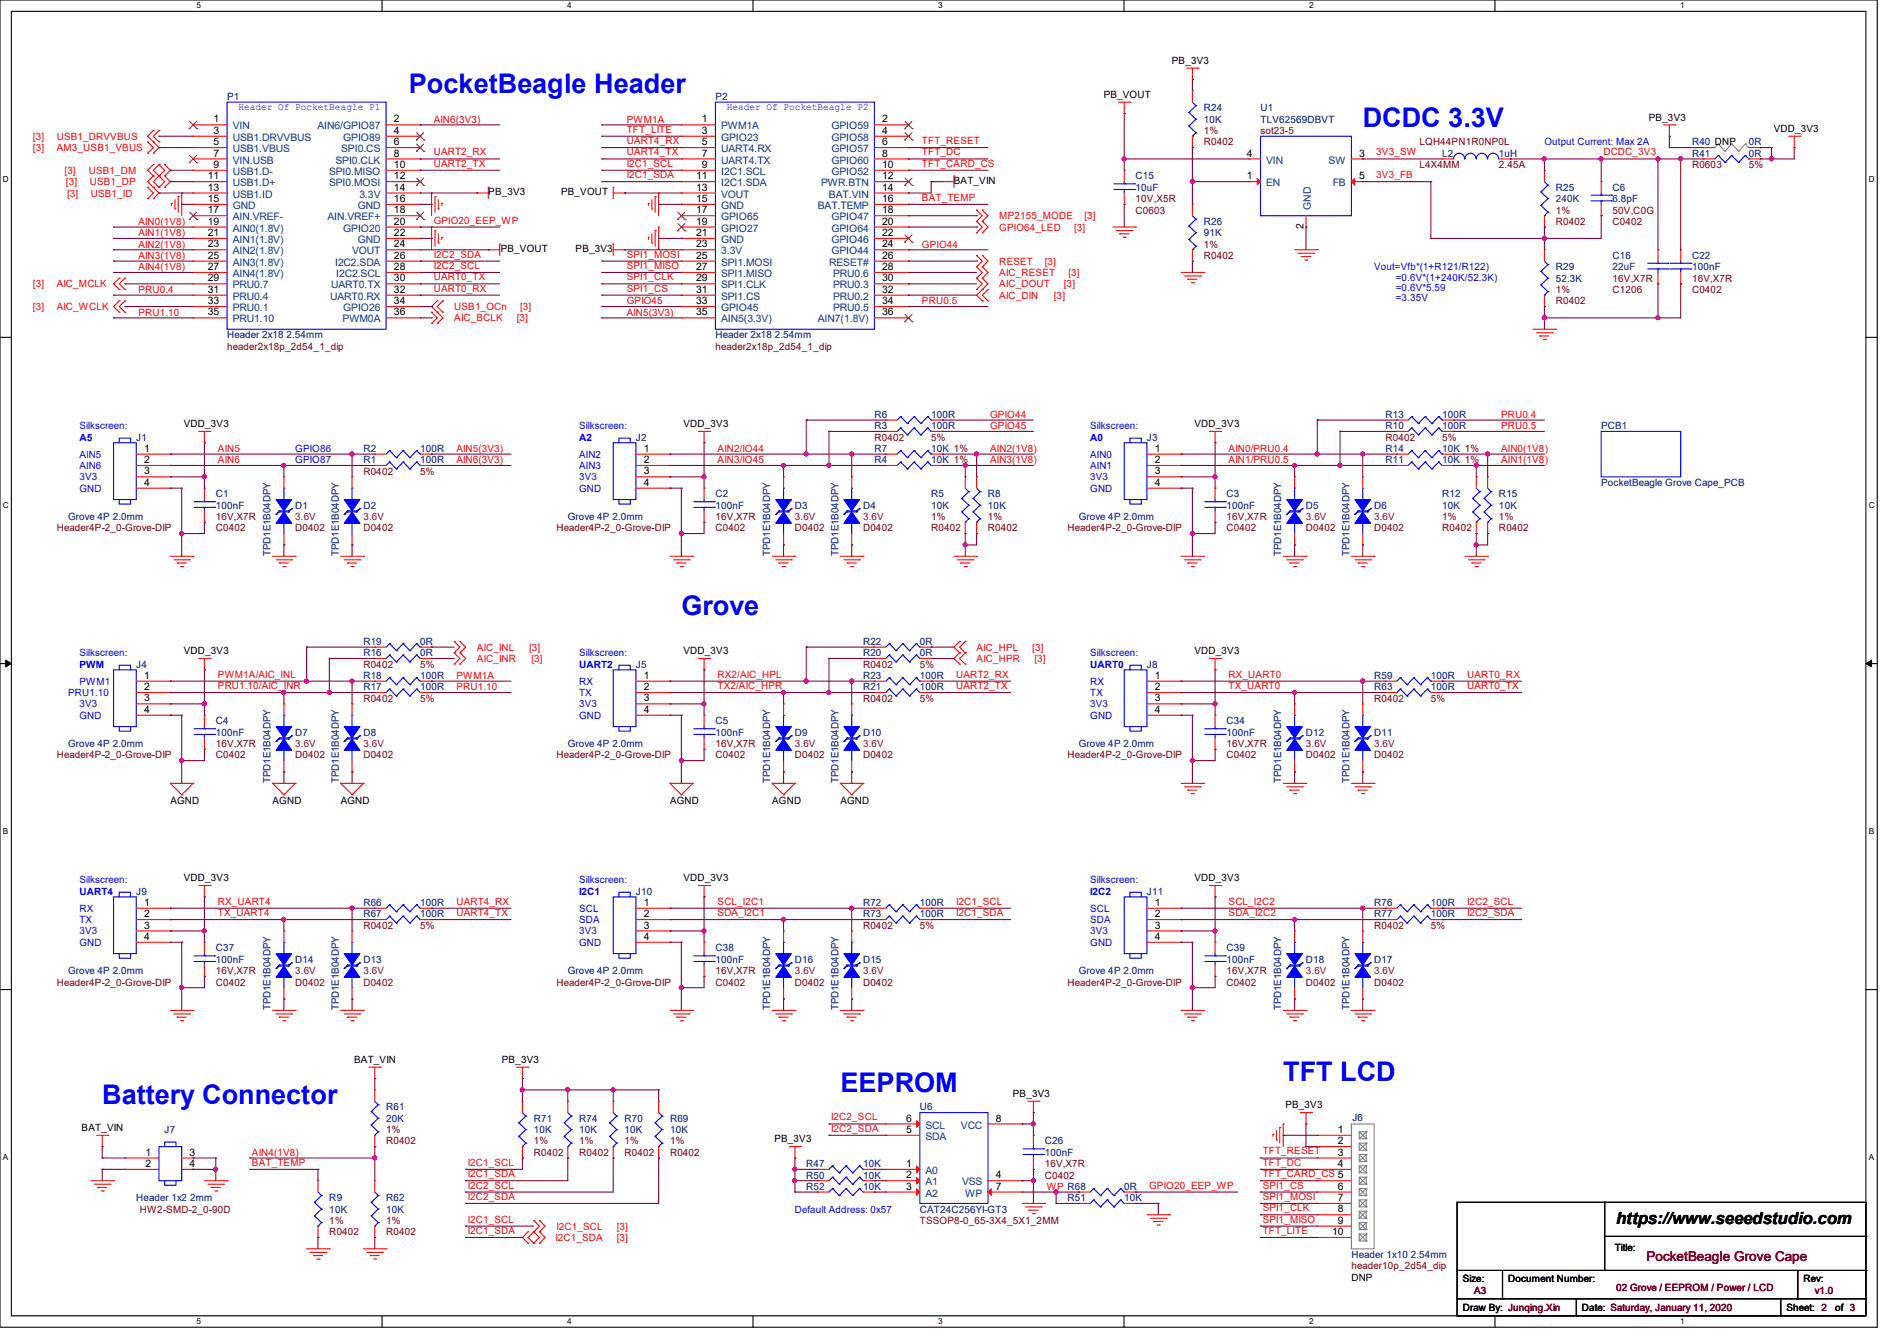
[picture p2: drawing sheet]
<svg xmlns="http://www.w3.org/2000/svg" width="297mm" height="210mm" viewBox="0 0 297 210" stroke-linecap="round" stroke-linejoin="round" font-family="sans-serif">
<defs><g id="words">
<g font-size="4.2" fill="#00f">
<text x="64" y="14.6">PocketBeagle Header</text>
<text x="213.4" y="19.9">DCDC 3.3V</text>
<text x="106.7" y="96.4">Grove</text>
<text x="16" y="172.8">Battery Connector</text>
<text x="131.6" y="171.1">EEPROM</text>
<text x="200.9" y="169.3">TFT LCD</text>
</g>
<text font-size="2.6" x="253" y="191.8">https://www.seeedstudio.com</text>
<text font-size="2.1" fill="#800000" x="257.8" y="197.5">PocketBeagle Grove Cape</text>
<g font-size="1.6">
<text x="183.5" y="10">PB_3V3</text>
<text x="172.8" y="15.3">PB_VOUT</text>
<text x="33.4" y="19.2">1</text>
<text x="33.4" y="21">3</text>
<text x="33.4" y="22.7">5</text>
<text x="61.7" y="19.2">2</text>
<text x="61.7" y="21">4</text>
<text x="61.7" y="22.7">6</text>
<text x="109.9" y="19.2">1</text>
<text x="109.9" y="21">3</text>
<text x="109.9" y="22.7">5</text>
<text x="138.1" y="19.2">2</text>
<text x="138.1" y="21">4</text>
<text x="138.1" y="22.7">6</text>
<text x="258.1" y="18.9">PB_3V3</text>
<text x="277.7" y="20.7">VDD_3V3</text>
<text x="32.6" y="28.1">11</text>
<text x="32.6" y="29.8">13</text>
<text x="33.4" y="24.5">7</text>
<text x="33.4" y="26.3">9</text>
<text x="61.7" y="24.5">8</text>
<text x="61.7" y="26.3">10</text>
<text x="61.7" y="28.1">12</text>
<text x="61.7" y="29.8">14</text>
<text x="109" y="28.1">11</text>
<text x="109" y="29.8">13</text>
<text x="109.9" y="24.5">7</text>
<text x="109.9" y="26.3">9</text>
<text x="138.1" y="24.5">8</text>
<text x="138.1" y="26.3">10</text>
<text x="138.1" y="28.1">12</text>
<text x="138.1" y="29.8">14</text>
<text x="149.4" y="28.8">BAT_VIN</text>
<text x="195.2" y="24.5">4</text>
<text x="195.2" y="28.1">1</text>
<text x="212.8" y="28.1">5</text>
<text x="212.8" y="24.5">3</text>
<text x="32.6" y="31.6">15</text>
<text x="32.6" y="33.4">17</text>
<text x="32.6" y="35.2">19</text>
<text x="61.7" y="31.6">16</text>
<text x="61.7" y="33.4">18</text>
<text x="61.7" y="35.2">20</text>
<text x="76.5" y="30.6">PB_3V3</text>
<text x="87.8" y="30.6">PB_VOUT</text>
<text x="109" y="31.6">15</text>
<text x="109" y="33.4">17</text>
<text x="109" y="35.2">19</text>
<text x="138.1" y="31.6">16</text>
<text x="138.1" y="33.4">18</text>
<text x="138.1" y="35.2">20</text>
<text x="204.1" y="35.9" transform="rotate(-90 204.1 35.9)">2</text>
<text x="32.6" y="37">21</text>
<text x="32.6" y="38.7">23</text>
<text x="32.6" y="40.5">25</text>
<text x="61.7" y="37">22</text>
<text x="61.7" y="38.7">24</text>
<text x="61.7" y="40.5">26</text>
<text x="78.4" y="39.5">PB_VOUT</text>
<text x="90.1" y="39.5">PB_3V3</text>
<text x="109" y="37">21</text>
<text x="109" y="38.7">23</text>
<text x="109" y="40.5">25</text>
<text x="138.1" y="37">22</text>
<text x="138.1" y="38.7">24</text>
<text x="138.1" y="40.5">26</text>
<text x="32.6" y="42.3">27</text>
<text x="32.6" y="44.1">29</text>
<text x="32.6" y="45.8">31</text>
<text x="32.6" y="47.6">33</text>
<text x="61.7" y="42.3">28</text>
<text x="61.7" y="44.1">30</text>
<text x="61.7" y="45.8">32</text>
<text x="61.7" y="47.6">34</text>
<text x="109" y="42.3">27</text>
<text x="109" y="44.1">29</text>
<text x="109" y="45.8">31</text>
<text x="109" y="47.6">33</text>
<text x="138.1" y="42.3">28</text>
<text x="138.1" y="44.1">30</text>
<text x="138.1" y="45.8">32</text>
<text x="138.1" y="47.6">34</text>
<text x="32.6" y="49.4">35</text>
<text x="61.7" y="49.4">36</text>
<text x="109" y="49.4">35</text>
<text x="138.1" y="49.4">36</text>
<text x="22.6" y="70.7">1</text>
<text x="28.8" y="66.9">VDD_3V3</text>
<text x="100.8" y="70.7">1</text>
<text x="107" y="66.9">VDD_3V3</text>
<text x="180.8" y="70.7">1</text>
<text x="187" y="66.9">VDD_3V3</text>
<text x="22.6" y="72.5">2</text>
<text x="22.6" y="74.3">3</text>
<text x="22.6" y="76.1">4</text>
<text x="100.8" y="72.5">2</text>
<text x="100.8" y="74.3">3</text>
<text x="100.8" y="76.1">4</text>
<text x="180.8" y="72.5">2</text>
<text x="180.8" y="74.3">3</text>
<text x="180.8" y="76.1">4</text>
<text x="22.6" y="106.3">1</text>
<text x="28.8" y="102.4">VDD_3V3</text>
<text x="100.8" y="106.3">1</text>
<text x="107" y="102.4">VDD_3V3</text>
<text x="180.8" y="106.3">1</text>
<text x="187" y="102.4">VDD_3V3</text>
<text x="22.6" y="108.1">2</text>
<text x="22.6" y="109.9">3</text>
<text x="22.6" y="111.6">4</text>
<text x="100.8" y="108.1">2</text>
<text x="100.8" y="109.9">3</text>
<text x="100.8" y="111.6">4</text>
<text x="180.8" y="108.1">2</text>
<text x="180.8" y="109.9">3</text>
<text x="180.8" y="111.6">4</text>
<text x="26.7" y="125.9">AGND</text>
<text x="42.7" y="125.9">AGND</text>
<text x="53.3" y="125.9">AGND</text>
<text x="104.9" y="125.9">AGND</text>
<text x="120.9" y="125.9">AGND</text>
<text x="131.6" y="125.9">AGND</text>
<text x="22.6" y="141.9">1</text>
<text x="22.6" y="143.6">2</text>
<text x="28.8" y="138">VDD_3V3</text>
<text x="100.8" y="141.9">1</text>
<text x="100.8" y="143.6">2</text>
<text x="107" y="138">VDD_3V3</text>
<text x="180.8" y="141.9">1</text>
<text x="180.8" y="143.6">2</text>
<text x="187" y="138">VDD_3V3</text>
<text x="22.6" y="145.4">3</text>
<text x="22.6" y="147.2">4</text>
<text x="100.8" y="145.4">3</text>
<text x="100.8" y="147.2">4</text>
<text x="180.8" y="145.4">3</text>
<text x="180.8" y="147.2">4</text>
<text x="55.5" y="166.5">BAT_VIN</text>
<text x="78.6" y="166.5">PB_3V3</text>
<text x="158.6" y="171.8">PB_3V3</text>
<text x="201.3" y="173.6">PB_3V3</text>
<text x="12.8" y="177.1">BAT_VIN</text>
<text x="121.2" y="178.9">PB_3V3</text>
<text x="141.9" y="175.6">6</text>
<text x="141.9" y="177.4">5</text>
<text x="155.9" y="175.6">8</text>
<text x="209.5" y="177.4">1</text>
<text x="209.5" y="179.2">2</text>
<text x="22.8" y="181">1</text>
<text x="22.8" y="182.8">2</text>
<text x="29.7" y="181">3</text>
<text x="29.7" y="182.8">4</text>
<text x="141.9" y="182.8">1</text>
<text x="141.9" y="184.5">2</text>
<text x="155.9" y="184.5">4</text>
<text x="209.5" y="181">3</text>
<text x="209.5" y="182.8">4</text>
<text x="141.9" y="186.3">3</text>
<text x="155.9" y="186.3">7</text>
<text x="209.5" y="188.1">7</text>
<text x="209.5" y="186.3">6</text>
<text x="209.5" y="189.9">8</text>
<text x="209.5" y="191.6">9</text>
<text x="208.6" y="193.4">10</text>
<text x="252.8" y="196">Title:</text>
<text x="211.6" y="200.6">DNP</text>
<text x="229" y="200.7">Size:</text>
<text x="236.1" y="200.7">Document Number:</text>
<text x="282.4" y="200.7">Rev:</text>
<text x="229" y="205.4">Draw By: Junqing.Xin</text>
<text x="247.7" y="205.4">Date: Saturday, January 11, 2020</text>
<text x="279.7" y="205.4">Sheet: 2</text>
<text x="287.3" y="205.4">of 3</text>
</g>
<g font-size="1.6" fill="#000080">
<text x="35.6" y="15.7">P1</text>
<text x="112" y="15.7">P2</text>
<text x="188.5" y="17.4">R24</text>
<text x="197.4" y="17.4">U1</text>
<text x="188.5" y="19.2">10K</text>
<text x="197.4" y="19.2">TLV62569DBVT</text>
<text x="264.9" y="22.8">R40 DNP</text>
<text x="273.8" y="22.8">0R</text>
<text x="177.8" y="28.1">C15</text>
<text x="177.8" y="29.9">10uF</text>
<text x="225.8" y="24.6">L2</text>
<text x="234.7" y="24.6">1uH</text>
<text x="243.6" y="29.9">R25</text>
<text x="252.5" y="29.9">C6</text>
<text x="264.9" y="24.6">R41</text>
<text x="273.8" y="24.6">0R</text>
<text x="188.5" y="35.2">R26</text>
<text x="243.6" y="31.7">240K</text>
<text x="252.5" y="31.7">6.8pF</text>
<text x="188.5" y="37">91K</text>
<text x="252.5" y="40.6">C16</text>
<text x="264.9" y="40.6">C22</text>
<text x="243.6" y="42.3">R29</text>
<text x="243.6" y="44.1">52.3K</text>
<text x="252.5" y="42.3">22uF</text>
<text x="264.9" y="42.3">100nF</text>
<text x="35.6" y="53">Header 2x18 2.54mm</text>
<text x="112" y="53">Header 2x18 2.54mm</text>
<text x="136.9" y="65.4">R6</text>
<text x="145.8" y="65.4">100R</text>
<text x="216.9" y="65.4">R13</text>
<text x="225.8" y="65.4">100R</text>
<text x="21.3" y="69">J1</text>
<text x="56.9" y="70.8">R2</text>
<text x="65.8" y="70.8">100R</text>
<text x="99.6" y="69">J2</text>
<text x="136.9" y="70.8">R7</text>
<text x="136.9" y="67.2">R3</text>
<text x="145.8" y="70.8">10K 1%</text>
<text x="145.8" y="67.2">100R</text>
<text x="179.6" y="69">J3</text>
<text x="216.9" y="67.2">R10</text>
<text x="216.9" y="70.8">R14</text>
<text x="225.8" y="67.2">100R</text>
<text x="225.8" y="70.8">10K 1%</text>
<text x="250.7" y="67.2">PCB1</text>
<text x="33.8" y="77.9">C1</text>
<text x="56.9" y="72.6">R1</text>
<text x="65.8" y="72.6">100R</text>
<text x="112" y="77.9">C2</text>
<text x="136.9" y="72.6">R4</text>
<text x="145.8" y="72.6">10K 1%</text>
<text x="145.8" y="77.9">R5</text>
<text x="154.7" y="77.9">R8</text>
<text x="192" y="77.9">C3</text>
<text x="216.9" y="72.6">R11</text>
<text x="225.8" y="72.6">10K 1%</text>
<text x="225.8" y="77.9">R12</text>
<text x="234.7" y="77.9">R15</text>
<text x="250.7" y="76.1">PocketBeagle Grove Cape_PCB</text>
<text x="10.7" y="81.4">Grove 4P 2.0mm</text>
<text x="33.8" y="79.7">100nF</text>
<text x="46.2" y="79.7">D1</text>
<text x="56.9" y="79.7">D2</text>
<text x="88.9" y="81.4">Grove 4P 2.0mm</text>
<text x="112" y="79.7">100nF</text>
<text x="124.5" y="79.7">D3</text>
<text x="135.1" y="79.7">D4</text>
<text x="145.8" y="79.7">10K</text>
<text x="154.7" y="79.7">10K</text>
<text x="168.9" y="81.4">Grove 4P 2.0mm</text>
<text x="192" y="79.7">100nF</text>
<text x="204.5" y="79.7">D5</text>
<text x="215.1" y="79.7">D6</text>
<text x="225.8" y="79.7">10K</text>
<text x="234.7" y="79.7">10K</text>
<text x="42.4" y="87.1" transform="rotate(-90 42.4 87.1)">TPD1E1B04DPY</text>
<text x="53" y="87.1" transform="rotate(-90 53 87.1)">TPD1E1B04DPY</text>
<text x="120.6" y="87.1" transform="rotate(-90 120.6 87.1)">TPD1E1B04DPY</text>
<text x="131.3" y="87.1" transform="rotate(-90 131.3 87.1)">TPD1E1B04DPY</text>
<text x="200.6" y="87.1" transform="rotate(-90 200.6 87.1)">TPD1E1B04DPY</text>
<text x="211.3" y="87.1" transform="rotate(-90 211.3 87.1)">TPD1E1B04DPY</text>
<text x="56.9" y="101">R19</text>
<text x="65.8" y="101">0R</text>
<text x="135.1" y="101">R22</text>
<text x="144" y="101">0R</text>
<text x="21.3" y="104.6">J4</text>
<text x="56.9" y="102.8">R16</text>
<text x="56.9" y="106.3">R18</text>
<text x="65.8" y="102.8">0R</text>
<text x="65.8" y="106.3">100R</text>
<text x="99.6" y="104.6">J5</text>
<text x="135.1" y="102.8">R20</text>
<text x="135.1" y="106.3">R23</text>
<text x="144" y="102.8">0R</text>
<text x="144" y="106.3">100R</text>
<text x="179.6" y="104.6">J8</text>
<text x="215.1" y="106.3">R59</text>
<text x="224" y="106.3">100R</text>
<text x="33.8" y="113.5">C4</text>
<text x="56.9" y="108.1">R17</text>
<text x="65.8" y="108.1">100R</text>
<text x="112" y="113.5">C5</text>
<text x="135.1" y="108.1">R21</text>
<text x="144" y="108.1">100R</text>
<text x="192" y="113.5">C34</text>
<text x="215.1" y="108.1">R63</text>
<text x="224" y="108.1">100R</text>
<text x="10.7" y="117">Grove 4P 2.0mm</text>
<text x="33.8" y="115.2">100nF</text>
<text x="46.2" y="115.2">D7</text>
<text x="56.9" y="115.2">D8</text>
<text x="88.9" y="117">Grove 4P 2.0mm</text>
<text x="112" y="115.2">100nF</text>
<text x="124.5" y="115.2">D9</text>
<text x="135.1" y="115.2">D10</text>
<text x="168.9" y="117">Grove 4P 2.0mm</text>
<text x="192" y="115.2">100nF</text>
<text x="204.5" y="115.2">D12</text>
<text x="215.1" y="115.2">D11</text>
<text x="42.4" y="122.7" transform="rotate(-90 42.4 122.7)">TPD1E1B04DPY</text>
<text x="53" y="122.7" transform="rotate(-90 53 122.7)">TPD1E1B04DPY</text>
<text x="120.6" y="122.7" transform="rotate(-90 120.6 122.7)">TPD1E1B04DPY</text>
<text x="131.3" y="122.7" transform="rotate(-90 131.3 122.7)">TPD1E1B04DPY</text>
<text x="200.6" y="122.7" transform="rotate(-90 200.6 122.7)">TPD1E1B04DPY</text>
<text x="211.3" y="122.7" transform="rotate(-90 211.3 122.7)">TPD1E1B04DPY</text>
<text x="21.3" y="140.1">J9</text>
<text x="56.9" y="141.9">R66</text>
<text x="56.9" y="143.7">R67</text>
<text x="65.8" y="141.9">100R</text>
<text x="65.8" y="143.7">100R</text>
<text x="99.6" y="140.1">J10</text>
<text x="135.1" y="141.9">R72</text>
<text x="135.1" y="143.7">R73</text>
<text x="144" y="141.9">100R</text>
<text x="144" y="143.7">100R</text>
<text x="179.6" y="140.1">J11</text>
<text x="215.1" y="141.9">R76</text>
<text x="215.1" y="143.7">R77</text>
<text x="224" y="141.9">100R</text>
<text x="224" y="143.7">100R</text>
<text x="33.8" y="149">C37</text>
<text x="112" y="149">C38</text>
<text x="192" y="149">C39</text>
<text x="10.7" y="152.6">Grove 4P 2.0mm</text>
<text x="33.8" y="150.8">100nF</text>
<text x="46.2" y="150.8">D14</text>
<text x="56.9" y="150.8">D13</text>
<text x="88.9" y="152.6">Grove 4P 2.0mm</text>
<text x="112" y="150.8">100nF</text>
<text x="124.5" y="150.8">D16</text>
<text x="135.1" y="150.8">D15</text>
<text x="168.9" y="152.6">Grove 4P 2.0mm</text>
<text x="192" y="150.8">100nF</text>
<text x="204.5" y="150.8">D18</text>
<text x="215.1" y="150.8">D17</text>
<text x="42.4" y="158.2" transform="rotate(-90 42.4 158.2)">TPD1E1B04DPY</text>
<text x="53" y="158.2" transform="rotate(-90 53 158.2)">TPD1E1B04DPY</text>
<text x="120.6" y="158.2" transform="rotate(-90 120.6 158.2)">TPD1E1B04DPY</text>
<text x="131.3" y="158.2" transform="rotate(-90 131.3 158.2)">TPD1E1B04DPY</text>
<text x="200.6" y="158.2" transform="rotate(-90 200.6 158.2)">TPD1E1B04DPY</text>
<text x="211.3" y="158.2" transform="rotate(-90 211.3 158.2)">TPD1E1B04DPY</text>
<text x="60.5" y="173.9">R61</text>
<text x="144" y="173.9">U6</text>
<text x="25.8" y="177.5">J7</text>
<text x="60.5" y="175.7">20K</text>
<text x="83.6" y="175.7">R71</text>
<text x="83.6" y="177.5">10K</text>
<text x="90.7" y="175.7">R74</text>
<text x="90.7" y="177.5">10K</text>
<text x="97.8" y="175.7">R70</text>
<text x="97.8" y="177.5">10K</text>
<text x="104.9" y="175.7">R69</text>
<text x="104.9" y="177.5">10K</text>
<text x="163.6" y="179.2">C26</text>
<text x="211.8" y="175.5">J6</text>
<text x="126.2" y="182.8">R47</text>
<text x="126.2" y="184.6">R50</text>
<text x="135.1" y="182.8">10K</text>
<text x="135.1" y="184.6">10K</text>
<text x="163.6" y="181">100nF</text>
<text x="21.3" y="188.1">Header 1x2 2mm</text>
<text x="51.6" y="188.1">R9</text>
<text x="51.6" y="189.9">10K</text>
<text x="60.5" y="188.1">R62</text>
<text x="60.5" y="189.9">10K</text>
<text x="126.2" y="186.3">R52</text>
<text x="135.1" y="186.3">10K</text>
<text x="144" y="189.9">CAT24C256YI-GT3</text>
<text x="167.1" y="188.1">R51</text>
<text x="176" y="186.3">0R</text>
<text x="176" y="188.1">10K</text>
<text x="211.6" y="197">Header 1x10 2.54mm</text>
</g>
<g font-size="1.6" fill="#00f">
<text x="37.3" y="17.2">Header Of PocketBeagle P1</text>
<text x="113.8" y="17.2">Header Of PocketBeagle P2</text>
<text x="241.8" y="22.8">Output Current: Max 2A</text>
<text x="215.1" y="42.3">Vout=Vfb*(1+R121/R122)</text>
<text x="218.5" y="43.9">=0.6V*(1+240K/52.3K)</text>
<text x="218.5" y="45.5">=0.6V*5.59</text>
<text x="218.5" y="47.2">=3.35V</text>
<text x="12.4" y="71.7">AIN5</text>
<text x="12.4" y="67.2">Silkscreen:</text>
<text x="12.4" y="69">A5</text>
<text x="46.2" y="70.8">GPIO86</text>
<text x="90.7" y="71.7">AIN2</text>
<text x="90.7" y="67.2">Silkscreen:</text>
<text x="90.7" y="69">A2</text>
<text x="170.7" y="67.2">Silkscreen:</text>
<text x="170.7" y="71.7">AIN0</text>
<text x="170.7" y="69">A0</text>
<text x="12.4" y="75.2">3V3</text>
<text x="12.4" y="77">GND</text>
<text x="12.4" y="73.4">AIN6</text>
<text x="46.2" y="72.6">GPIO87</text>
<text x="90.7" y="73.4">AIN3</text>
<text x="90.7" y="77">GND</text>
<text x="90.7" y="75.2">3V3</text>
<text x="170.7" y="75.2">3V3</text>
<text x="170.7" y="77">GND</text>
<text x="170.7" y="73.4">AIN1</text>
<text x="12.4" y="107.2">PWM1</text>
<text x="12.4" y="102.8">Silkscreen:</text>
<text x="12.4" y="104.6">PWM</text>
<text x="90.7" y="102.8">Silkscreen:</text>
<text x="90.7" y="107.2">RX</text>
<text x="90.7" y="104.6">UART2</text>
<text x="170.7" y="107.2">RX</text>
<text x="170.7" y="102.8">Silkscreen:</text>
<text x="170.7" y="104.6">UART0</text>
<text x="10.7" y="109">PRU1.10</text>
<text x="12.4" y="112.6">GND</text>
<text x="12.4" y="110.8">3V3</text>
<text x="90.7" y="110.8">3V3</text>
<text x="90.7" y="112.6">GND</text>
<text x="90.7" y="109">TX</text>
<text x="170.7" y="109">TX</text>
<text x="170.7" y="110.8">3V3</text>
<text x="170.7" y="112.6">GND</text>
<text x="12.4" y="142.8">RX</text>
<text x="12.4" y="138.3">Silkscreen:</text>
<text x="12.4" y="140.2">UART4</text>
<text x="90.7" y="142.8">SCL</text>
<text x="90.7" y="138.3">Silkscreen:</text>
<text x="90.7" y="140.2">I2C1</text>
<text x="170.7" y="142.8">SCL</text>
<text x="170.7" y="138.3">Silkscreen:</text>
<text x="170.7" y="140.2">I2C2</text>
<text x="12.4" y="148.1">GND</text>
<text x="12.4" y="144.6">TX</text>
<text x="12.4" y="146.3">3V3</text>
<text x="90.7" y="148.1">GND</text>
<text x="90.7" y="144.6">SDA</text>
<text x="90.7" y="146.3">3V3</text>
<text x="170.7" y="148.1">GND</text>
<text x="170.7" y="144.6">SDA</text>
<text x="170.7" y="146.3">3V3</text>
<text x="124.5" y="189.9">Default Address: 0x57</text>
</g>
<g font-size="1.6" fill="#f00">
<text x="5.2" y="21.9">[3]</text>
<text x="5.2" y="23.7">[3]</text>
<text x="8.9" y="21.9">USB1_DRVVBUS</text>
<text x="8.9" y="23.7">AM3_USB1_VBUS</text>
<text x="67.9" y="19.2">AIN6(3V3)</text>
<text x="98.1" y="22.6">UART4_RX</text>
<text x="98.1" y="19.2">PWM1A</text>
<text x="98.1" y="20.8">TFT_LITE</text>
<text x="144.4" y="22.6">TFT_RESET</text>
<text x="10.1" y="27.2">[3]</text>
<text x="10.3" y="29">[3]</text>
<text x="13.9" y="27.2">USB1_DM</text>
<text x="14.1" y="29">USB1_DP</text>
<text x="67.9" y="24.3">UART2_RX</text>
<text x="67.9" y="26.1">UART2_TX</text>
<text x="98.1" y="26.1">I2C1_SCL</text>
<text x="98.1" y="27.9">I2C1_SDA</text>
<text x="98.1" y="24.3">UART4_TX</text>
<text x="144.4" y="24.3">TFT_DC</text>
<text x="144.4" y="26.1">TFT_CARD_CS</text>
<text x="215.5" y="24.3">3V3_SW</text>
<text x="215.5" y="27.9">3V3_FB</text>
<text x="251" y="24.3">DCDC_3V3</text>
<text x="10.5" y="30.8">[3]</text>
<text x="14.2" y="30.8">USB1_ID</text>
<text x="21.7" y="35.2">AIN0(1V8)</text>
<text x="67.9" y="35">GPIO20_EEP_WP</text>
<text x="144.4" y="31.5">BAT_TEMP</text>
<text x="156.5" y="34.3">MP2155_MODE</text>
<text x="169.8" y="34.3">[3]</text>
<text x="21.7" y="37">AIN1(1V8)</text>
<text x="21.7" y="38.8">AIN2(1V8)</text>
<text x="21.7" y="40.6">AIN3(1V8)</text>
<text x="67.9" y="40.3">I2C2_SDA</text>
<text x="98.1" y="40.3">SPI1_MOSI</text>
<text x="144.4" y="38.8">GPIO44</text>
<text x="156.5" y="41.4">RESET</text>
<text x="156.5" y="36.1">GPIO64_LED</text>
<text x="163.6" y="41.4">[3]</text>
<text x="168.2" y="36.1">[3]</text>
<text x="5.2" y="45">[3]</text>
<text x="8.9" y="45">AIC_MCLK</text>
<text x="21.7" y="45.9">PRU0.4</text>
<text x="21.7" y="42.3">AIN4(1V8)</text>
<text x="67.9" y="45.7">UART0_RX</text>
<text x="67.9" y="43.9">UART0_TX</text>
<text x="67.9" y="42.1">I2C2_SCL</text>
<text x="98.1" y="47.7">GPIO45</text>
<text x="98.1" y="42.1">SPI1_MISO</text>
<text x="98.1" y="43.9">SPI1_CLK</text>
<text x="98.1" y="45.7">SPI1_CS</text>
<text x="144.4" y="47.7">PRU0.5</text>
<text x="156.5" y="45">AIC_DOUT</text>
<text x="156.5" y="46.8">AIC_DIN</text>
<text x="156.5" y="43.2">AIC_RESET</text>
<text x="165" y="46.8">[3]</text>
<text x="166.6" y="45">[3]</text>
<text x="167.3" y="43.2">[3]</text>
<text x="5.2" y="48.6">[3]</text>
<text x="8.9" y="48.6">AIC_WCLK</text>
<text x="21.7" y="49.4">PRU1.10</text>
<text x="71.1" y="50.3">AIC_BCLK</text>
<text x="71.1" y="48.6">USB1_OCn</text>
<text x="80.9" y="50.3">[3]</text>
<text x="81.4" y="48.6">[3]</text>
<text x="98.1" y="49.4">AIN5(3V3)</text>
<text x="155" y="65.4">GPIO44</text>
<text x="235" y="65.4">PRU0.4</text>
<text x="34.1" y="70.8">AIN5</text>
<text x="71.5" y="70.8">AIN5(3V3)</text>
<text x="112.4" y="70.8">AIN2/IO44</text>
<text x="155" y="67.2">GPIO45</text>
<text x="155" y="70.8">AIN2(1V8)</text>
<text x="192.4" y="70.8">AIN0/PRU0.4</text>
<text x="235" y="67.2">PRU0.5</text>
<text x="235" y="70.8">AIN0(1V8)</text>
<text x="34.1" y="72.6">AIN6</text>
<text x="71.5" y="72.6">AIN6(3V3)</text>
<text x="112.4" y="72.6">AIN3/IO45</text>
<text x="155" y="72.6">AIN3(1V8)</text>
<text x="192.4" y="72.6">AIN1/PRU0.5</text>
<text x="235" y="72.6">AIN1(1V8)</text>
<text x="74.7" y="101.9">AIC_INL</text>
<text x="82.8" y="101.9">[3]</text>
<text x="152.9" y="101.9">AIC_HPL</text>
<text x="161.6" y="101.9">[3]</text>
<text x="34.1" y="106.1">PWM1A/AIC_INL</text>
<text x="34.1" y="107.9">PRU1.10/AIC_INR</text>
<text x="71.5" y="106.3">PWM1A</text>
<text x="74.7" y="103.7">AIC_INR</text>
<text x="83.2" y="103.7">[3]</text>
<text x="112.4" y="106.1">RX2/AIC_HPL</text>
<text x="112.4" y="107.9">TX2/AIC_HPR</text>
<text x="149.7" y="106.1">UART2_RX</text>
<text x="149.7" y="107.9">UART2_TX</text>
<text x="152.9" y="103.7">AIC_HPR</text>
<text x="162" y="103.7">[3]</text>
<text x="192.4" y="106.1">RX_UART0</text>
<text x="192.4" y="107.9">TX_UART0</text>
<text x="229.7" y="107.9">UART0_TX</text>
<text x="229.7" y="106.1">UART0_RX</text>
<text x="71.5" y="108.1">PRU1.10</text>
<text x="34.1" y="141.7">RX_UART4</text>
<text x="34.1" y="143.5">TX_UART4</text>
<text x="71.5" y="141.7">UART4_RX</text>
<text x="71.5" y="143.5">UART4_TX</text>
<text x="112.4" y="141.7">SCL_I2C1</text>
<text x="112.4" y="143.5">SDA_I2C1</text>
<text x="149.7" y="141.7">I2C1_SCL</text>
<text x="149.7" y="143.5">I2C1_SDA</text>
<text x="192.4" y="141.7">SCL_I2C2</text>
<text x="192.4" y="143.5">SDA_I2C2</text>
<text x="229.7" y="143.5">I2C2_SDA</text>
<text x="229.7" y="141.7">I2C2_SCL</text>
<text x="130.1" y="175.5">I2C2_SCL</text>
<text x="130.1" y="177.2">I2C2_SDA</text>
<text x="39.5" y="182.6">BAT_TEMP</text>
<text x="39.5" y="181">AIN4(1V8)</text>
<text x="73.2" y="182.6">I2C1_SCL</text>
<text x="73.2" y="184.4">I2C1_SDA</text>
<text x="197.7" y="180.8">TFT_RESET</text>
<text x="197.7" y="182.6">TFT_DC</text>
<text x="197.7" y="184.4">TFT_CARD_CS 5</text>
<text x="73.2" y="186.1">I2C2_SCL</text>
<text x="73.2" y="187.9">I2C2_SDA</text>
<text x="73.2" y="191.5">I2C1_SCL</text>
<text x="163.9" y="186.3">WP R68</text>
<text x="179.9" y="186.1">GPIO20_EEP_WP</text>
<text x="197.7" y="186.1">SPI1_CS</text>
<text x="197.7" y="187.9">SPI1_MOSI</text>
<text x="197.7" y="189.7">SPI1_CLK</text>
<text x="197.7" y="191.5">SPI1_MISO</text>
<text x="73.2" y="193.2">I2C1_SDA</text>
<text x="87" y="194.3">I2C1_SDA</text>
<text x="87.1" y="192.6">I2C1_SCL</text>
<text x="96.6" y="194.3">[3]</text>
<text x="96.6" y="192.6">[3]</text>
<text x="197.7" y="193.2">TFT_LITE</text>
</g>
<g font-size="1.6" fill="#004080">
<text x="36.4" y="20.3">VIN</text>
<text x="36.4" y="22.1">USB1.DRVVBUS</text>
<text x="36.4" y="23.8">USB1.VBUS</text>
<text x="49.7" y="20.3">AIN6/GPIO87</text>
<text x="53.4" y="23.8">SPI0.CS</text>
<text x="53.7" y="22.1">GPIO89</text>
<text x="112.9" y="20.3">PWM1A</text>
<text x="112.9" y="22.1">GPIO23</text>
<text x="112.9" y="23.8">UART4.RX</text>
<text x="130.2" y="20.3">GPIO59</text>
<text x="130.2" y="22.1">GPIO58</text>
<text x="130.2" y="23.8">GPIO57</text>
<text x="36.4" y="25.6">VIN.USB</text>
<text x="36.4" y="27.4">USB1.D-</text>
<text x="36.4" y="29.2">USB1.D+</text>
<text x="51.5" y="27.4">SPI0.MISO</text>
<text x="51.5" y="29.2">SPI0.MOSI</text>
<text x="52.5" y="25.6">SPI0.CLK</text>
<text x="112.9" y="25.6">UART4.TX</text>
<text x="112.9" y="27.4">I2C1.SCL</text>
<text x="112.9" y="29.2">I2C1.SDA</text>
<text x="128.6" y="29.2">PWR.BTN</text>
<text x="130.2" y="25.6">GPIO60</text>
<text x="130.2" y="27.4">GPIO52</text>
<text x="198.2" y="25.6">VIN</text>
<text x="198.2" y="29.2">EN</text>
<text x="208" y="25.6">SW</text>
<text x="208.7" y="29.2">FB</text>
<text x="36.4" y="30.9">USB1.ID</text>
<text x="36.4" y="32.7">GND</text>
<text x="36.4" y="34.5">AIN.VREF-</text>
<text x="51.3" y="34.5">AIN.VREF+</text>
<text x="56" y="32.7">GND</text>
<text x="56.3" y="30.9">3.3V</text>
<text x="112.9" y="30.9">VOUT</text>
<text x="112.9" y="32.7">GND</text>
<text x="112.9" y="34.5">GPIO65</text>
<text x="128.1" y="32.7">BAT.TEMP</text>
<text x="129.8" y="30.9">BAT.VIN</text>
<text x="130.2" y="34.5">GPIO47</text>
<text x="205.2" y="32.9" transform="rotate(-90 205.2 32.9)">GND</text>
<text x="36.4" y="36.3">AIN0(1.8V)</text>
<text x="36.4" y="38.1">AIN1(1.8V)</text>
<text x="36.4" y="39.8">AIN2(1.8V)</text>
<text x="36.4" y="41.6">AIN3(1.8V)</text>
<text x="52.5" y="41.6">I2C2.SDA</text>
<text x="53.7" y="36.3">GPIO20</text>
<text x="55.1" y="39.8">VOUT</text>
<text x="56" y="38.1">GND</text>
<text x="112.9" y="36.3">GPIO27</text>
<text x="112.9" y="38.1">GND</text>
<text x="112.9" y="39.8">3.3V</text>
<text x="112.9" y="41.6">SPI1.MOSI</text>
<text x="129.8" y="41.6">RESET#</text>
<text x="130.2" y="38.1">GPIO46</text>
<text x="130.2" y="39.8">GPIO44</text>
<text x="130.2" y="36.3">GPIO64</text>
<text x="36.4" y="43.4">AIN4(1.8V)</text>
<text x="36.4" y="45.2">PRU0.7</text>
<text x="36.4" y="46.9">PRU0.4</text>
<text x="51.7" y="46.9">UART0.RX</text>
<text x="51.9" y="45.2">UART0.TX</text>
<text x="52.6" y="43.4">I2C2.SCL</text>
<text x="112.9" y="43.4">SPI1.MISO</text>
<text x="112.9" y="45.2">SPI1.CLK</text>
<text x="112.9" y="46.9">SPI1.CS</text>
<text x="130.4" y="43.4">PRU0.6</text>
<text x="130.4" y="45.2">PRU0.3</text>
<text x="130.4" y="46.9">PRU0.2</text>
<text x="36.4" y="48.7">PRU0.1</text>
<text x="36.4" y="50.5">PRU1.10</text>
<text x="53.6" y="50.5">PWM0A</text>
<text x="53.7" y="48.7">GPIO26</text>
<text x="112.9" y="48.7">GPIO45</text>
<text x="112.9" y="50.5">AIN5(3.3V)</text>
<text x="128.1" y="50.5">AIN7(1.8V)</text>
<text x="130.4" y="48.7">PRU0.5</text>
<text x="144.9" y="176.7">SCL</text>
<text x="144.9" y="178.5">SDA</text>
<text x="150.4" y="176.7">VCC</text>
<text x="144.9" y="183.9">A0</text>
<text x="144.9" y="185.6">A1</text>
<text x="150.6" y="185.6">VSS</text>
<text x="144.9" y="187.4">A2</text>
<text x="151.1" y="187.4">WP</text>
</g>
<g font-size="1.6" fill="#800000">
<text x="188.5" y="21">1%</text>
<text x="188.5" y="22.8">R0402</text>
<text x="197.4" y="21">sot23-5</text>
<text x="222.2" y="22.8">LQH44PN1R0NP0L</text>
<text x="222.2" y="26.3">L4X4MM</text>
<text x="234.7" y="26.3">2.45A</text>
<text x="264.9" y="26.3">R0603</text>
<text x="273.8" y="26.3">5%</text>
<text x="177.8" y="33.4">C0603</text>
<text x="177.8" y="31.7">10V,X5R</text>
<text x="243.6" y="33.4">1%</text>
<text x="243.6" y="35.2">R0402</text>
<text x="252.5" y="35.2">C0402</text>
<text x="252.5" y="33.4">50V,C0G</text>
<text x="188.5" y="38.8">1%</text>
<text x="188.5" y="40.6">R0402</text>
<text x="243.6" y="45.9">1%</text>
<text x="243.6" y="47.7">R0402</text>
<text x="252.5" y="45.9">C1206</text>
<text x="252.5" y="44.1">16V,X7R</text>
<text x="264.9" y="45.9">C0402</text>
<text x="264.9" y="44.1">16V,X7R</text>
<text x="35.6" y="54.8">header2x18p_2d54_1_dip</text>
<text x="112" y="54.8">header2x18p_2d54_1_dip</text>
<text x="136.9" y="69">R0402</text>
<text x="145.8" y="69">5%</text>
<text x="216.9" y="69">R0402</text>
<text x="225.8" y="69">5%</text>
<text x="56.9" y="74.3">R0402</text>
<text x="65.8" y="74.3">5%</text>
<text x="8.9" y="83.2">Header4P-2_0-Grove-DIP</text>
<text x="33.8" y="83.2">C0402</text>
<text x="33.8" y="81.4">16V,X7R</text>
<text x="46.2" y="83.2">D0402</text>
<text x="56.9" y="83.2">D0402</text>
<text x="87.1" y="83.2">Header4P-2_0-Grove-DIP</text>
<text x="112" y="83.2">C0402</text>
<text x="112" y="81.4">16V,X7R</text>
<text x="124.5" y="83.2">D0402</text>
<text x="135.1" y="83.2">D0402</text>
<text x="145.8" y="81.4">1%</text>
<text x="145.8" y="83.2">R0402</text>
<text x="154.7" y="81.4">1%</text>
<text x="154.7" y="83.2">R0402</text>
<text x="167.1" y="83.2">Header4P-2_0-Grove-DIP</text>
<text x="192" y="83.2">C0402</text>
<text x="192" y="81.4">16V,X7R</text>
<text x="204.5" y="83.2">D0402</text>
<text x="215.1" y="83.2">D0402</text>
<text x="225.8" y="81.4">1%</text>
<text x="225.8" y="83.2">R0402</text>
<text x="234.7" y="81.4">1%</text>
<text x="234.7" y="83.2">R0402</text>
<text x="56.9" y="104.6">R0402</text>
<text x="65.8" y="104.6">5%</text>
<text x="135.1" y="104.6">R0402</text>
<text x="144" y="104.6">5%</text>
<text x="56.9" y="109.9">R0402</text>
<text x="65.8" y="109.9">5%</text>
<text x="135.1" y="109.9">R0402</text>
<text x="144" y="109.9">5%</text>
<text x="215.1" y="109.9">R0402</text>
<text x="224" y="109.9">5%</text>
<text x="8.9" y="118.8">Header4P-2_0-Grove-DIP</text>
<text x="33.8" y="118.8">C0402</text>
<text x="33.8" y="117">16V,X7R</text>
<text x="46.2" y="118.8">D0402</text>
<text x="56.9" y="118.8">D0402</text>
<text x="87.1" y="118.8">Header4P-2_0-Grove-DIP</text>
<text x="112" y="118.8">C0402</text>
<text x="112" y="117">16V,X7R</text>
<text x="124.5" y="118.8">D0402</text>
<text x="135.1" y="118.8">D0402</text>
<text x="167.1" y="118.8">Header4P-2_0-Grove-DIP</text>
<text x="192" y="118.8">C0402</text>
<text x="192" y="117">16V,X7R</text>
<text x="204.5" y="118.8">D0402</text>
<text x="215.1" y="118.8">D0402</text>
<text x="56.9" y="145.5">R0402</text>
<text x="65.8" y="145.5">5%</text>
<text x="135.1" y="145.5">R0402</text>
<text x="144" y="145.5">5%</text>
<text x="215.1" y="145.5">R0402</text>
<text x="224" y="145.5">5%</text>
<text x="8.9" y="154.3">Header4P-2_0-Grove-DIP</text>
<text x="33.8" y="154.3">C0402</text>
<text x="33.8" y="152.6">16V,X7R</text>
<text x="46.2" y="154.3">D0402</text>
<text x="56.9" y="154.3">D0402</text>
<text x="87.1" y="154.3">Header4P-2_0-Grove-DIP</text>
<text x="112" y="154.3">C0402</text>
<text x="112" y="152.6">16V,X7R</text>
<text x="124.5" y="154.3">D0402</text>
<text x="135.1" y="154.3">D0402</text>
<text x="167.1" y="154.3">Header4P-2_0-Grove-DIP</text>
<text x="192" y="154.3">C0402</text>
<text x="192" y="152.6">16V,X7R</text>
<text x="204.5" y="154.3">D0402</text>
<text x="215.1" y="154.3">D0402</text>
<text x="60.5" y="177.5">1%</text>
<text x="60.5" y="179.2">R0402</text>
<text x="83.6" y="179.2">1%</text>
<text x="90.7" y="179.2">1%</text>
<text x="97.8" y="179.2">1%</text>
<text x="104.9" y="179.2">1%</text>
<text x="83.6" y="181">R0402</text>
<text x="90.7" y="181">R0402</text>
<text x="97.8" y="181">R0402</text>
<text x="104.9" y="181">R0402</text>
<text x="163.6" y="184.6">C0402</text>
<text x="163.6" y="182.8">16V,X7R</text>
<text x="21.9" y="189.9">HW2-SMD-2_0-90D</text>
<text x="51.6" y="191.7">1%</text>
<text x="60.5" y="191.7">1%</text>
<text x="144" y="191.7">TSSOP8-0_65-3X4_5X1_2MM</text>
<text x="51.6" y="193.5">R0402</text>
<text x="60.5" y="193.5">R0402</text>
<text x="211.6" y="198.8">header10p_2d54_dip</text>
<text x="230.8" y="202.7">A3</text>
<text x="253" y="202.2">02 Grove / EEPROM / Power / LCD</text>
<text x="284.1" y="202.7">v1.0</text>
</g>
<g font-size="1.6" fill="#800040">
<text x="46.2" y="81.4">3.6V</text>
<text x="56.9" y="81.4">3.6V</text>
<text x="124.5" y="81.4">3.6V</text>
<text x="135.1" y="81.4">3.6V</text>
<text x="204.5" y="81.4">3.6V</text>
<text x="215.1" y="81.4">3.6V</text>
<text x="46.2" y="117">3.6V</text>
<text x="56.9" y="117">3.6V</text>
<text x="124.5" y="117">3.6V</text>
<text x="135.1" y="117">3.6V</text>
<text x="204.5" y="117">3.6V</text>
<text x="215.1" y="117">3.6V</text>
<text x="46.2" y="152.6">3.6V</text>
<text x="56.9" y="152.6">3.6V</text>
<text x="124.5" y="152.6">3.6V</text>
<text x="135.1" y="152.6">3.6V</text>
<text x="204.5" y="152.6">3.6V</text>
<text x="215.1" y="152.6">3.6V</text>
</g>
<g font-size="1.3">
<text x="30.8" y="1.3">5</text>
<text x="88.8" y="1.3">4</text>
<text x="146.9" y="1.3">3</text>
<text x="205" y="1.3">2</text>
<text x="263.1" y="1.3">1</text>
<text x=".5" y="28.4">D</text>
<text x="292.6" y="28.4">D</text>
<text x=".5" y="79.5">C</text>
<text x="292.6" y="79.5">C</text>
<text x=".5" y="130.6">B</text>
<text x="292.6" y="130.6">B</text>
<text x=".5" y="181.7">A</text>
<text x="292.6" y="181.7">A</text>
<text x="30.8" y="207.4">5</text>
<text x="88.8" y="207.4">4</text>
<text x="146.9" y="207.4">3</text>
<text x="205" y="207.4">2</text>
<text x="263.1" y="207.4">1</text>
</g>
</g></defs>
<path d="M0 0h293.9v207.9h-293.9zM1.8 1.8h290.3v204.3h-290.3z" fill="none" stroke="#000" stroke-width=".17"/>
<g fill="#fff">
<path d="M30.8 .2h.7v1.4h-.7z"/>
<path d="M30.8 206.2h.7v1.4h-.7z"/>
</g>
<path d="M59.8 0v1.8M59.8 206.1v1.8" fill="none" stroke="#000" stroke-width=".17"/>
<g fill="#fff">
<path d="M88.8 .2h.7v1.4h-.7z"/>
<path d="M88.8 206.2h.7v1.4h-.7z"/>
</g>
<path d="M117.9 0v1.8M117.9 206.1v1.8" fill="none" stroke="#000" stroke-width=".17"/>
<g fill="#fff">
<path d="M146.9 .2h.7v1.4h-.7z"/>
<path d="M146.9 206.2h.7v1.4h-.7z"/>
</g>
<path d="M176 0v1.8M176 206.1v1.8" fill="none" stroke="#000" stroke-width=".17"/>
<g fill="#fff">
<path d="M205 .2h.7v1.4h-.7z"/>
<path d="M205 206.2h.7v1.4h-.7z"/>
</g>
<path d="M234.1 0v1.8M234.1 206.1v1.8" fill="none" stroke="#000" stroke-width=".17"/>
<g fill="#fff">
<path d="M263.1 .2h.6v1.4h-.6z"/>
<path d="M263.1 206.2h.6v1.4h-.6z"/>
<path d="M.5 27.3h.9v1.4h-.9z"/>
<path d="M292.6 27.3h.9v1.4h-.9z"/>
<path d="M.5 78.4h.9v1.4h-.9z"/>
<path d="M292.6 78.4h.9v1.4h-.9z"/>
</g>
<path d="M0 52.8h1.8M292.1 52.8h1.8" fill="none" stroke="#000" stroke-width=".17"/>
<g fill="#fff">
<path d="M.5 129.5h.8v1.4h-.8z"/>
<path d="M292.6 129.5h.8v1.4h-.8z"/>
</g>
<path d="M0 103.9h1.8M292.1 103.9h1.8" fill="none" stroke="#000" stroke-width=".17"/>
<path d="M.9 103.4l.9 .5-.9 .5zM292.1 103.9l.9-.5v1z" fill="#000" stroke="#000" stroke-width=".16"/>
<g fill="#fff">
<path d="M.5 180.5h.8v1.4h-.8z"/>
<path d="M292.6 180.5h.8v1.4h-.8z"/>
</g>
<g fill="none" stroke="#000" stroke-width=".17">
<path d="M0 155h1.8M292.1 155h1.8M228.1 188.3h64v17.8h-64zM228.1 199h64M235.2 199v4.4M251.2 188.3h.1M251.2 188.3v10.7M251.2 193.6h40.9M281.5 199v4.4M292.1 199h.1M292.1 193.6h.1M228.1 203.4h.1"/>
<path d="M228.1 203.4h64M235.2 203.4h.1M246.8 206.1h.1M246.8 203.4v2.7M278.8 206.1h.1M278.8 203.4v2.7M281.5 203.4h.1"/>
</g>
<g fill="none" stroke="#f00" stroke-width=".17">
<path d="M30.2 19.6h.1M30.2 19.6h5.4M60.5 19.6h5.3M65.8 19.6h.1M106.7 19.6h.1M106.7 19.6h5.3M136.9 19.6h5.3M142.2 19.6h.1M175.1 16h1.8M176 17.8h.1M176 16v1.8M176.9 16h.1"/>
<path d="M185.8 10.7h1.8M186.7 12.4h.1M186.7 14.2h.1M186.7 10.7v1.7M186.7 14.2v1.8M187.6 10.7h.1M260.5 19.6h1.8M261.4 19.6v1.7M262.3 19.6h.1M23.1 31.1h.1M23.1 29.3h.1M23.1 24h.1"/>
<path d="M23.1 22.2h.1M23.1 29.3l.9 .9-.9 .9M23.1 22.2l.9 .9-.9 .9M24 20.4h.1M24 22.2h.1M24 25.8h.1M24 27.6h.1M24 29.3h.1M24 31.1h.1M24 24h.1M24 20.4l-.9 .9 1.8 1.8-.9 .9M24 25.8l-.9 .9 .9 .9"/>
<path d="M24 27.6l-.9 .8 1.8 1.8-.9 .9M24.9 20.4h.1M24.9 22.2h.1M24.9 27.6h.1M24.9 25.8h.1M24.9 29.3h.1M24.9 20.4l-.9 .9 .9 .9M24.9 25.8l.9 .9-1.8 1.7 .9 .9M24.9 25.8l-.9 .9 .9 .9M24.9 27.6l.9 .8-.9 .9M25.8 25.8h.1M25.8 27.6h.1"/>
<path d="M25.8 29.3h.1M25.8 25.8l.9 .9-.9 .9M25.8 27.6l.9 .8-.9 .9M26.8 31.8h.1M26.8 31.8v.4M27.4 32.7h.1M27.4 31.3v1.4M27.9 30.8h.1M27.9 30.8v2.4M28.4 30.2h.1M28.4 30.2v3.6M30.2 21.3h.1"/>
<path d="M30.2 23.1h.1M30.2 24.9h.1M30.2 26.7h.1M30.2 28.4h.1M30.2 30.2h.1M30.2 32h.1M30.2 33.8h.1M30.2 35.6h.1M30.2 37.3h.1M30.2 39.1h.1M30.2 21.3h5.4M30.2 35.6h5.4"/>
<path d="M30.2 39.1h5.4M30.2 30.2h5.4M30.2 28.4h5.4M30.2 23.1h5.4M30.2 24.9h5.4M30.2 26.7h5.4M30.2 32h5.4M30.2 33.8h5.4M30.2 37.3h5.4M60.5 21.3h5.3M60.5 35.6h5.3M60.5 39.1h5.3"/>
<path d="M60.5 30.2h5.3M60.5 28.4h5.3M60.5 23.1h5.3M60.5 24.9h5.3M60.5 26.7h5.3M60.5 32h5.3M60.5 33.8h5.3M60.5 37.3h5.3M65.8 21.3h.1M65.8 23.1h.1M65.8 24.9h.1M65.8 26.7h.1"/>
<path d="M65.8 28.4h.1M65.8 30.2h.1M65.8 32h.1M65.8 33.8h.1M65.8 37.3h.1M65.8 39.1h.1M65.8 35.6h.1M67.6 30.2h.1M67.6 35.6h.1M67.6 30.2v3.6M67.6 35.6v3.5M68.1 30.8h.1"/>
<path d="M68.1 36.1h.1M68.1 30.8v2.4M68.1 36.1v2.5M68.6 32.7h.1M68.6 38.1h.1M68.6 31.3v1.4M68.6 36.6v1.5M69.2 31.8h.1M69.2 37.2h.1M69.2 31.8v.4M69.2 37.2v.3M74.7 30.2h.1"/>
<path d="M74.7 30.2h1.8M76.5 39.1h.1M76.5 29.3h.1M76.5 39.1h1.7M76.5 29.3v1.8M78.2 38.2h.1M78.2 38.2v1.8M96 29.3h.1M96 38.2h.1M96 39.1h1.8M96 30.2h1.8M96 29.3v1.8"/>
<path d="M96 38.2v1.8M97.8 30.2h.1M97.8 39.1h.1M101.5 31.8h.1M101.5 37.2h.1M101.5 31.8v.4M101.5 37.2v.3M102.1 32.7h.1M102.1 38.1h.1M102.1 31.3v1.4M102.1 36.6v1.5M102.6 30.8h.1"/>
<path d="M102.6 36.1h.1M102.6 30.8v2.4M102.6 36.1v2.5M103.1 30.2h.1M103.1 35.6h.1M103.1 30.2v3.6M103.1 35.6v3.5M106.7 21.3h.1M106.7 23.1h.1M106.7 24.9h.1M106.7 26.7h.1M106.7 28.4h.1"/>
<path d="M106.7 30.2h.1M106.7 32h.1M106.7 33.8h.1M106.7 35.6h.1M106.7 37.3h.1M106.7 39.1h.1M106.7 21.3h5.3M106.7 35.6h5.3M106.7 39.1h5.3M106.7 30.2h5.3M106.7 28.4h5.3M106.7 23.1h5.3"/>
<path d="M106.7 24.9h5.3M106.7 26.7h5.3M106.7 32h5.3M106.7 33.8h5.3M106.7 37.3h5.3M136.9 21.3h5.3M136.9 35.6h5.3M136.9 39.1h5.3M136.9 30.2h5.3M136.9 28.4h5.3M136.9 23.1h5.3M136.9 24.9h5.3"/>
<path d="M136.9 26.7h5.3M136.9 32h5.3M136.9 33.8h5.3M136.9 37.3h5.3M142.2 21.3h.1M142.2 23.1h.1M142.2 24.9h.1M142.2 26.7h.1M142.2 28.4h.1M142.2 30.2h.1M142.2 32h.1M142.2 33.8h.1"/>
<path d="M142.2 37.3h.1M142.2 39.1h.1M142.2 35.6h.1M147.6 28.4h.1M147.6 28.4h1.8M149.4 27.6h.1M149.4 27.6v1.7M152.9 32.9h.1M152.9 34.7h.1M152.9 36.4h.1M152.9 32.9l.9 .9-.9 .9M152.9 34.7l.9 .9-.9 .8"/>
<path d="M153.8 32.9h.1M153.8 34.7h.1M153.8 36.4h.1M153.8 32.9l.9 .9-.9 .9M153.8 34.7l.9 .9-.9 .8M174.2 35.6h3.6M174.8 36.1h2.4M175.3 36.6h.1M175.3 36.6h1.4M175.9 37.2h.3M176 26.7h.1M176 32h.1"/>
<path d="M176 26.7v1.7M176 30.2v1.8M176.2 37.2h.1M177.2 36.1h.1M177.8 35.6h.1M186.7 32h.1M186.7 23.1h.1M186.7 21.3v1.8M186.7 32v1.8M186.7 39.1v1.8M195.6 24.9h.1M195.6 28.4h.1"/>
<path d="M195.6 28.4h1.8M195.6 24.9h1.8M202.7 39.1h3.5M203.2 39.7h2.5M204.5 35.6h.1M204.5 33.8v1.8M205.7 39.7h.1M206.2 39.1h.1M211.6 28.4h1.8M211.6 24.9h1.8M213.4 28.4h.1M213.4 24.9h.1"/>
<path d="M225.8 24.9h.1M225.8 24.9h1.8M234.7 24.9h1.8M236.5 24.9h.1M241.8 26.7h.1M241.8 35.6h.1M241.8 39.1h.1M241.8 26.7v1.7M241.8 33.8v1.8M241.8 39.1v1.8M250.7 28.4h.1M250.7 33.8h.1"/>
<path d="M250.7 28.4v1.8M250.7 32v1.8M259.6 39.1h.1M259.6 39.1v1.8M261.4 21.3h.1M263.1 39.1h.1M263.1 39.1v1.8M266.7 23.1h.1M266.7 24.9h.1M266.7 23.1h1.8M266.7 24.9h1.8M273.8 23.1h1.8"/>
<path d="M273.8 24.9h1.8M275.6 23.1h.1M275.6 24.9h.1M280 21.3h1.8M280.9 23.1h.1M280.9 21.3v1.8M281.8 21.3h.1M18.7 43.6h.1M18.7 45.3h.1M18.7 47.1h.1M18.7 48.9h.1M18.7 43.6l-.9 .8 .9 .9"/>
<path d="M18.7 47.1l-.9 .9 .9 .9M19.6 43.6h.1M19.6 45.3h.1M19.6 47.1h.1M19.6 48.9h.1M19.6 43.6l-.9 .8 .9 .9M19.6 47.1l-.9 .9 .9 .9M30.2 40.9h.1M30.2 42.7h.1M30.2 44.4h.1M30.2 46.2h.1M30.2 48h.1"/>
<path d="M30.2 49.8h.1M30.2 42.7h5.4M30.2 40.9h5.4M30.2 44.4h5.4M30.2 46.2h5.4M30.2 48h5.4M30.2 49.8h5.4M60.5 42.7h5.3M60.5 40.9h5.3M60.5 44.4h5.3M60.5 46.2h5.3M60.5 48h5.3"/>
<path d="M60.5 49.8h5.3M65.8 40.9h.1M65.8 42.7h.1M65.8 44.4h.1M65.8 46.2h.1M65.8 48h.1M65.8 49.8h.1M67.6 48.9h.1M67.6 50.7h.1M67.6 48.9l.9 .9-.9 .9M68.5 48.9h.1M68.5 50.7h.1"/>
<path d="M68.5 47.1h.1M68.5 47.1l-.9 .9 1.7 1.8-.8 .9M69.3 48.9h.1M69.3 47.1h.1M69.3 47.1l-.8 .9 .8 .9M106.7 40.9h.1M106.7 42.7h.1M106.7 44.4h.1M106.7 46.2h.1M106.7 48h.1M106.7 49.8h.1M106.7 42.7h5.3"/>
<path d="M106.7 40.9h5.3M106.7 44.4h5.3M106.7 46.2h5.3M106.7 48h5.3M106.7 49.8h5.3M136.9 42.7h5.3M136.9 40.9h5.3M136.9 44.4h5.3M136.9 46.2h5.3M136.9 48h5.3M136.9 49.8h5.3M142.2 40.9h.1"/>
<path d="M142.2 42.7h.1M142.2 44.4h.1M142.2 46.2h.1M142.2 48h.1M142.2 49.8h.1M152.9 43.6h.1M152.9 45.3h.1M152.9 41.8h.1M152.9 40h.1M152.9 43.6l.9 .8-.9 .9M152.9 41.8l.9 .9-.9 .9M152.9 40l.9 .9-.9 .9"/>
<path d="M153.8 43.6h.1M153.8 45.3h.1M153.8 47.1h.1M153.8 41.8h.1M153.8 40h.1M153.8 43.6l.9 .8-1.8 1.8 .9 .9M153.8 41.8l.9 .9-.9 .9M153.8 40l.9 .9-.9 .9M154.7 47.1h.1M154.7 45.3h.1M154.7 45.3l-.9 .9 .9 .9M184.9 42.7h3.6"/>
<path d="M185.5 43.2h2.4M186 43.7h.1M186 43.7h1.4M186.5 44.3h.4M186.7 40.9h.1M186.9 44.3h.1M187.9 43.2h.1M188.5 42.7h.1M203.8 40.2h.1M203.8 40.2h1.4M204.3 40.7h.3M204.6 40.7h.1"/>
<path d="M240 51.6h3.6M240.6 52.1h2.4M241.1 52.6h.1M241.1 52.6h1.4M241.6 53.2h.4M241.8 48h.1M241.8 46.2v1.8M242 53.2h.1M243 52.1h.1M243.6 51.6h.1M259.6 44.4h.1M259.6 42.7v1.7"/>
<path d="M263.1 44.4h.1M263.1 42.7v1.7M21.3 71.1h5.4M21.3 72.9h5.4M21.3 74.7h5.4M21.3 76.5h5.4M26.7 71.1h.1M26.7 72.9h.1M26.7 74.7h.1M26.7 76.5h.1M31.1 67.6h1.8M32 69.3h.1"/>
<path d="M32 76.5h.1M32 67.6v1.7M32 76.5v1.7M32.9 67.6h.1M44.4 74.7h.1M44.4 74.7v1.8M55.1 74.7h.1M55.1 74.7v1.8M58.7 72.9h.1M58.7 71.1h.1M58.7 71.1h1.8M58.7 72.9h1.8"/>
<path d="M65.8 71.1h1.8M65.8 72.9h1.8M67.6 72.9h.1M67.6 71.1h.1M99.6 71.1h5.3M99.6 72.9h5.3M99.6 74.7h5.3M99.6 76.5h5.3M104.9 71.1h.1M104.9 72.9h.1M104.9 74.7h.1M104.9 76.5h.1"/>
<path d="M109.3 67.6h1.8M110.2 69.3h.1M110.2 76.5h.1M110.2 67.6v1.7M110.2 76.5v1.7M111.1 67.6h.1M122.7 74.7h.1M122.7 74.7v1.8M133.3 74.7h.1M133.3 74.7v1.8M138.7 71.1h.1M138.7 72.9h.1"/>
<path d="M138.7 65.8h.1M138.7 67.6h.1M138.7 67.6h1.8M138.7 71.1h1.8M138.7 72.9h1.8M138.7 65.8h1.8M145.8 67.6h1.8M145.8 71.1h1.8M145.8 72.9h1.8M145.8 65.8h1.8M147.6 71.1h.1M147.6 72.9h.1"/>
<path d="M147.6 65.8h.1M147.6 67.6h.1M151.1 74.7h.1M151.1 74.7v1.8M152.9 74.7h.1M152.9 74.7v1.8M179.6 71.1h5.3M179.6 72.9h5.3M179.6 74.7h5.3M179.6 76.5h5.3M184.9 71.1h.1M184.9 72.9h.1"/>
<path d="M184.9 74.7h.1M184.9 76.5h.1M189.4 67.6h1.7M190.2 69.3h.1M190.2 76.5h.1M190.2 67.6v1.7M190.2 76.5v1.7M191.1 67.6h.1M202.7 74.7h.1M202.7 74.7v1.8M213.4 74.7h.1M213.4 74.7v1.8"/>
<path d="M218.7 65.8h.1M218.7 67.6h.1M218.7 71.1h.1M218.7 72.9h.1M218.7 67.6h1.8M218.7 71.1h1.8M218.7 72.9h1.8M218.7 65.8h1.8M225.8 67.6h1.8M225.8 71.1h1.8M225.8 72.9h1.8M225.8 65.8h1.8"/>
<path d="M227.6 65.8h.1M227.6 67.6h.1M227.6 71.1h.1M227.6 72.9h.1M231.1 74.7h.1M231.1 74.7v1.8M232.9 74.7h.1M232.9 74.7v1.8M26.7 87.1h3.5M27.2 87.7h2.5M27.7 88.2h.1M27.7 88.2h1.5"/>
<path d="M28.3 88.7h.3M28.6 88.7h.1M29.7 87.7h.1M30.2 87.1h.1M32 81.8h.1M32 80v1.8M42.7 87.1h3.5M43.2 87.7h2.5M43.7 88.2h.1M43.7 88.2h1.5M44.3 88.7h.3M44.4 85.3h.1"/>
<path d="M44.4 83.6v1.7M44.6 88.7h.1M45.7 87.7h.1M46.2 87.1h.1M53.3 87.1h3.6M53.9 87.7h2.4M54.4 88.2h.1M54.4 88.2h1.4M54.9 88.7h.4M55.1 85.3h.1M55.1 83.6v1.7M55.3 88.7h.1"/>
<path d="M56.3 87.7h.1M56.9 87.1h.1M104.9 87.1h3.6M105.5 87.7h2.4M106 88.2h.1M106 88.2h1.4M106.5 88.7h.3M106.8 88.7h.1M107.9 87.7h.1M108.5 87.1h.1M110.2 81.8h.1M110.2 80v1.8"/>
<path d="M120.9 87.1h3.6M121.5 87.7h2.4M122 88.2h.1M122 88.2h1.4M122.5 88.7h.4M122.7 85.3h.1M122.7 83.6v1.7M122.9 88.7h.1M123.9 87.7h.1M124.5 87.1h.1M131.6 87.1h3.5M132.1 87.7h2.5"/>
<path d="M132.6 88.2h.1M132.6 88.2h1.5M133.2 88.7h.3M133.3 85.3h.1M133.3 83.6v1.7M133.5 88.7h.1M134.6 87.7h.1M135.1 87.1h.1M149.4 87.1h3.5M149.9 87.7h2.5M150.4 88.2h.1M150.4 88.2h1.4"/>
<path d="M151 88.7h.3M151.1 83.6h.1M151.1 81.8v1.8M151.3 88.7h.1M152.4 87.7h.1M152.9 87.1h.1M152.9 83.6h.1M152.9 81.8v1.8M184.9 87.1h3.6M185.5 87.7h2.4M186 88.2h.1M186 88.2h1.4"/>
<path d="M186.5 88.7h.4M186.9 88.7h.1M187.9 87.7h.1M188.5 87.1h.1M190.2 81.8h.1M190.2 80v1.8M200.9 87.1h3.6M201.5 87.7h2.4M202 88.2h.1M202 88.2h1.4M202.5 88.7h.4M202.7 85.3h.1"/>
<path d="M202.7 83.6v1.7M202.9 88.7h.1M203.9 87.7h.1M204.5 87.1h.1M211.6 87.1h3.5M212.1 87.7h2.5M212.6 88.2h.1M212.6 88.2h1.5M213.2 88.7h.3M213.4 85.3h.1M213.4 83.6v1.7M213.5 88.7h.1"/>
<path d="M214.6 87.7h.1M215.1 87.1h.1M229.4 87.1h3.5M229.9 87.7h2.5M230.4 88.2h.1M230.4 88.2h1.5M231 88.7h.3M231.1 83.6h.1M231.1 81.8v1.8M231.3 88.7h.1M232.4 87.7h.1M232.9 87.1h.1"/>
<path d="M232.9 83.6h.1M232.9 81.8v1.8M21.3 106.7h5.4M21.3 108.5h5.4M21.3 110.2h5.4M21.3 112h5.4M26.7 106.7h.1M26.7 108.5h.1M26.7 110.2h.1M26.7 112h.1M31.1 103.1h1.8M32 104.9h.1"/>
<path d="M32 112h.1M32 117.3h.1M32 103.1v1.8M32 112v1.8M32 115.6v1.7M32.9 103.1h.1M44.4 110.2h.1M44.4 110.2v1.8M44.4 119.1v1.8M55.1 110.2h.1M55.1 110.2v1.8M55.1 119.1v1.8"/>
<path d="M58.7 108.5h.1M58.7 103.1h.1M58.7 101.3h.1M58.7 106.7h.1M58.7 103.1h1.8M58.7 106.7h1.8M58.7 108.5h1.8M58.7 101.3h1.8M65.8 103.1h1.8M65.8 106.7h1.8M65.8 108.5h1.8M65.8 101.3h1.8"/>
<path d="M67.6 108.5h.1M67.6 103.1h.1M67.6 101.3h.1M67.6 106.7h.1M71.1 100.5h.1M71.1 102.2h.1M71.1 104h.1M71.1 100.5l.9 .8-.9 .9M71.1 102.2l.9 .9-.9 .9M72 100.5h.1M72 102.2h.1M72 104h.1"/>
<path d="M72 100.5l.9 .8-.9 .9M72 102.2l.9 .9-.9 .9M99.6 106.7h5.3M99.6 108.5h5.3M99.6 110.2h5.3M99.6 112h5.3M104.9 106.7h.1M104.9 108.5h.1M104.9 110.2h.1M104.9 112h.1M109.3 103.1h1.8M110.2 104.9h.1"/>
<path d="M110.2 112h.1M110.2 117.3h.1M110.2 103.1v1.8M110.2 112v1.8M110.2 115.6v1.7M111.1 103.1h.1M122.7 110.2h.1M122.7 110.2v1.8M122.7 119.1v1.8M133.3 110.2h.1M133.3 110.2v1.8M133.3 119.1v1.8"/>
<path d="M136.9 101.3h.1M136.9 103.1h.1M136.9 106.7h.1M136.9 108.5h.1M136.9 103.1h1.8M136.9 106.7h1.8M136.9 108.5h1.8M136.9 101.3h1.8M144 103.1h1.8M144 106.7h1.8M144 108.5h1.8M144 101.3h1.8"/>
<path d="M145.8 101.3h.1M145.8 103.1h.1M145.8 106.7h.1M145.8 108.5h.1M150.2 100.5h.1M150.2 102.2h.1M150.2 104h.1M150.2 100.5l-.8 .8 .8 .9M150.2 102.2l-.8 .9 .8 .9M151.1 102.2h.1M151.1 100.5h.1M151.1 104h.1"/>
<path d="M151.1 100.5l-.9 .8 .9 .9M151.1 102.2l-.9 .9 .9 .9M179.6 106.7h5.3M179.6 108.5h5.3M179.6 110.2h5.3M179.6 112h5.3M184.9 106.7h.1M184.9 108.5h.1M184.9 110.2h.1M184.9 112h.1M189.4 103.1h1.7M190.2 104.9h.1"/>
<path d="M190.2 112h.1M190.2 117.3h.1M190.2 103.1v1.8M190.2 112v1.8M190.2 115.6v1.7M191.1 103.1h.1M202.7 110.2h.1M202.7 110.2v1.8M202.7 119.1v1.8M213.4 110.2h.1M213.4 110.2v1.8M213.4 119.1v1.8"/>
<path d="M216.9 106.7h.1M216.9 108.5h.1M216.9 106.7h1.8M216.9 108.5h1.8M224 106.7h1.8M224 108.5h1.8M225.8 106.7h.1M225.8 108.5h.1M26.7 122.7h.1M26.7 122.7h3.5M26.7 122.7l1.7 1.8M28.4 124.5h.1"/>
<path d="M30.2 122.7h.1M30.2 122.7l-1.8 1.8M31.1 138.7h1.8M32 138.7v1.8M32.9 138.7h.1M42.7 122.7h.1M42.7 122.7h3.5M42.7 122.7l1.7 1.8M44.4 124.5h.1M44.4 120.9h.1M46.2 122.7h.1M46.2 122.7l-1.8 1.8"/>
<path d="M53.3 122.7h.1M53.3 122.7h3.6M53.3 122.7l1.8 1.8M55.1 124.5h.1M55.1 120.9h.1M56.9 122.7h.1M56.9 122.7l-1.8 1.8M104.9 122.7h.1M104.9 122.7h3.6M104.9 122.7l1.8 1.8M106.7 124.5h.1M108.5 122.7h.1"/>
<path d="M108.5 122.7l-1.8 1.8M109.3 138.7h1.8M110.2 138.7v1.8M111.1 138.7h.1M120.9 122.7h.1M120.9 122.7h3.6M120.9 122.7l1.8 1.8M122.7 124.5h.1M122.7 120.9h.1M124.5 122.7h.1M124.5 122.7l-1.8 1.8M131.6 122.7h.1"/>
<path d="M131.6 122.7h3.5M131.6 122.7l1.7 1.8M133.3 124.5h.1M133.3 120.9h.1M135.1 122.7h.1M135.1 122.7l-1.8 1.8M184.9 122.7h3.6M185.5 123.2h2.4M186 123.7h.1M186 123.7h1.4M186.5 124.3h.4M186.9 124.3h.1"/>
<path d="M187.9 123.2h.1M188.5 122.7h.1M189.4 138.7h1.7M190.2 138.7v1.8M191.1 138.7h.1M200.9 122.7h3.6M201.5 123.2h2.4M202 123.7h.1M202 123.7h1.4M202.5 124.3h.4M202.7 120.9h.1M202.9 124.3h.1"/>
<path d="M203.9 123.2h.1M204.5 122.7h.1M211.6 122.7h3.5M212.1 123.2h2.5M212.6 123.7h.1M212.6 123.7h1.5M213.2 124.3h.3M213.4 120.9h.1M213.5 124.3h.1M214.6 123.2h.1M215.1 122.7h.1M21.3 142.2h5.4"/>
<path d="M21.3 144h5.4M21.3 145.8h5.4M21.3 147.6h5.4M26.7 142.2h.1M26.7 144h.1M26.7 145.8h.1M26.7 147.6h.1M26.7 158.2h3.5M27.2 158.8h2.5M27.7 159.3h.1M27.7 159.3h1.5M28.3 159.9h.3"/>
<path d="M28.6 159.9h.1M29.7 158.8h.1M30.2 158.2h.1M32 140.5h.1M32 147.6h.1M32 152.9h.1M32 147.6v1.8M32 151.1v1.8M42.7 158.2h3.5M43.2 158.8h2.5M43.7 159.3h.1M43.7 159.3h1.5"/>
<path d="M44.3 159.9h.3M44.4 145.8h.1M44.4 156.5h.1M44.4 145.8v1.8M44.4 154.7v1.8M44.6 159.9h.1M45.7 158.8h.1M46.2 158.2h.1M53.3 158.2h3.6M53.9 158.8h2.4M54.4 159.3h.1M54.4 159.3h1.4"/>
<path d="M54.9 159.9h.4M55.1 145.8h.1M55.1 156.5h.1M55.1 145.8v1.8M55.1 154.7v1.8M55.3 159.9h.1M56.3 158.8h.1M56.9 158.2h.1M58.7 142.2h.1M58.7 144h.1M58.7 142.2h1.8M58.7 144h1.8"/>
<path d="M65.8 142.2h1.8M65.8 144h1.8M67.6 142.2h.1M67.6 144h.1M99.6 142.2h5.3M99.6 144h5.3M99.6 145.8h5.3M99.6 147.6h5.3M104.9 142.2h.1M104.9 144h.1M104.9 145.8h.1M104.9 147.6h.1"/>
<path d="M104.9 158.2h3.6M105.5 158.8h2.4M106 159.3h.1M106 159.3h1.4M106.5 159.9h.3M106.8 159.9h.1M107.9 158.8h.1M108.5 158.2h.1M110.2 140.5h.1M110.2 147.6h.1M110.2 152.9h.1M110.2 147.6v1.8"/>
<path d="M110.2 151.1v1.8M120.9 158.2h3.6M121.5 158.8h2.4M122 159.3h.1M122 159.3h1.4M122.5 159.9h.4M122.7 145.8h.1M122.7 156.5h.1M122.7 145.8v1.8M122.7 154.7v1.8M122.9 159.9h.1M123.9 158.8h.1"/>
<path d="M124.5 158.2h.1M131.6 158.2h3.5M132.1 158.8h2.5M132.6 159.3h.1M132.6 159.3h1.5M133.2 159.9h.3M133.3 145.8h.1M133.3 156.5h.1M133.3 145.8v1.8M133.3 154.7v1.8M133.5 159.9h.1M134.6 158.8h.1"/>
<path d="M135.1 158.2h.1M136.9 142.2h.1M136.9 144h.1M136.9 142.2h1.8M136.9 144h1.8M144 142.2h1.8M144 144h1.8M145.8 142.2h.1M145.8 144h.1M179.6 142.2h5.3M179.6 144h5.3M179.6 145.8h5.3"/>
<path d="M179.6 147.6h5.3M184.9 142.2h.1M184.9 144h.1M184.9 145.8h.1M184.9 147.6h.1M184.9 158.2h3.6M185.5 158.8h2.4M186 159.3h.1M186 159.3h1.4M186.5 159.9h.4M186.9 159.9h.1M187.9 158.8h.1"/>
<path d="M188.5 158.2h.1M190.2 140.5h.1M190.2 147.6h.1M190.2 152.9h.1M190.2 147.6v1.8M190.2 151.1v1.8M200.9 158.2h3.6M201.5 158.8h2.4M202 159.3h.1M202 159.3h1.4M202.5 159.9h.4M202.7 145.8h.1"/>
<path d="M202.7 156.5h.1M202.7 145.8v1.8M202.7 154.7v1.8M202.9 159.9h.1M203.9 158.8h.1M204.5 158.2h.1M211.6 158.2h3.5M212.1 158.8h2.5M212.6 159.3h.1M212.6 159.3h1.5M213.2 159.9h.3M213.4 145.8h.1"/>
<path d="M213.4 156.5h.1M213.4 145.8v1.8M213.4 154.7v1.8M213.5 159.9h.1M214.6 158.8h.1M215.1 158.2h.1M216.9 142.2h.1M216.9 144h.1M216.9 142.2h1.8M216.9 144h1.8M224 142.2h1.8M224 144h1.8"/>
<path d="M225.8 142.2h.1M225.8 144h.1M15.1 177.8h1.8M16 179.6h.1M16 177.8v1.8M16.9 177.8h.1M57.8 167.1h1.8M58.7 168.9h.1M58.7 170.7h.1M58.7 179.6h.1M58.7 167.1v1.8M58.7 170.7v1.8"/>
<path d="M58.7 177.8v1.8M59.6 167.1h.1M80.9 167.1h1.8M81.8 168.9h.1M81.8 172.5h.1M81.8 167.1v1.8M81.8 172.5v1.7M81.8 179.6v1.8M82.7 167.1h.1M88.9 172.5h.1M88.9 172.5v1.7M88.9 179.6v1.8"/>
<path d="M96 172.5h.1M96 172.5v1.7M96 179.6v1.8M103.1 172.5h.1M103.1 172.5v1.7M103.1 179.6v1.8M123.6 179.6h1.7M124.5 179.6v1.8M125.3 179.6h.1M138.7 176h.1M138.7 177.8h.1M138.7 177.8h5.3"/>
<path d="M138.7 176h5.3M154.7 176h5.3M160 176h.1M160.9 172.5h1.8M161.8 174.2h.1M161.8 177.8h.1M161.8 172.5v1.7M161.8 177.8v1.8M162.7 172.5h.1M199.3 177.6h.1M199.3 177.6v.4M199.9 178.5h.1"/>
<path d="M199.9 177.1v1.4M200.4 176.6h.1M200.4 176.6v2.4M200.9 176h.1M200.9 176v3.6M203.6 174.2h1.8M204.5 176h.1M204.5 174.2v1.8M205.4 174.2h.1M206.2 177.8h.1M206.2 179.6h.1M206.2 179.6h5.4"/>
<path d="M206.2 177.8h5.4M14.2 184.9h3.6M14.8 185.5h2.4M15.3 186h.1M15.3 186h1.4M15.8 186.5h.4M16.2 186.5h.1M17.2 185.5h.1M17.8 184.9h.1M19.6 181.4h.1M19.6 183.1h.1M19.6 181.4h5.3"/>
<path d="M19.6 183.1h5.3M28.4 181.4h1.8M28.4 183.1h1.8M30.2 181.4h.1M30.2 183.1h.1M32 184.9h3.6M32.6 185.5h2.4M33.1 186h.1M33.1 186h1.4M33.6 186.5h.4M34 186.5h.1M35 185.5h.1"/>
<path d="M35.6 184.9h.1M48 195.6h3.6M48.6 196.1h2.4M49.1 196.6h.1M49.1 196.6h1.4M49.6 197.2h.4M49.8 184.9h.1M49.8 193.8h.1M49.8 184.9v1.8M49.8 192v1.8M50 197.2h.1M51 196.1h.1"/>
<path d="M51.6 195.6h.1M56.9 195.6h3.6M57.4 196.1h2.5M58 196.6h.1M58 196.6h1.4M58.5 197.2h.3M58.7 184.9h.1M58.7 193.8h.1M58.7 184.9v1.8M58.7 192v1.8M58.8 197.2h.1M59.9 196.1h.1"/>
<path d="M60.5 195.6h.1M81.8 181.4h.1M82.7 192.9h.1M82.7 194.7h.1M82.7 192.9l-.9 .9 .9 .9M83.6 191.1h.1M83.6 192.9h.1M83.6 194.7h.1M83.6 191.1l.9 .9-1.8 1.8 .9 .9M83.6 192.9l.9 .9-.9 .9M84.5 191.1h.1M84.5 192.9h.1"/>
<path d="M84.5 194.7h.1M84.5 191.1l.8 .9-.8 .9M84.5 192.9l.8 .9-.8 .9M88.9 181.4h.1M96 181.4h.1M103.1 181.4h.1M124.5 181.4h.1M128 183.1h.1M128 186.7h.1M128 184.9h.1M128 184.9h1.8M128 183.1h1.8"/>
<path d="M128 186.7h1.8M135.1 184.9h1.8M135.1 183.1h1.8M135.1 186.7h1.8M136.9 183.1h.1M136.9 186.7h.1M136.9 184.9h.1M138.7 183.1h.1M138.7 184.9h.1M138.7 186.7h.1M138.7 184.9h5.3M138.7 183.1h5.3"/>
<path d="M138.7 186.7h5.3M154.7 184.9h5.3M154.7 186.7h5.3M160 186.7h.1M160 184.9h.1M160 188.5h3.6M160.6 189h2.4M161.1 189.5h.1M161.1 189.5h1.4M161.6 190.1h.4M161.8 183.1h.1M161.8 181.4v1.7"/>
<path d="M162 190.1h.1M163 189h.1M163.6 188.5h.1M168.9 186.7h.1M168.9 188.5h.1M168.9 188.5h1.8M168.9 186.7h1.8M176 188.5h1.8M176 186.7h1.8M177.8 186.7h.1M177.8 188.5h.1M179.6 190.2h3.5"/>
<path d="M180.1 190.8h2.5M180.6 191.3h.1M180.6 191.3h1.5M181.2 191.9h.3M181.5 191.9h.1M182.6 190.8h.1M183.1 190.2h.1M206.2 188.5h.1M206.2 181.4h.1M206.2 183.1h.1M206.2 184.9h.1M206.2 186.7h.1"/>
<path d="M206.2 190.2h.1M206.2 192h.1M206.2 193.8h.1M206.2 188.5h5.4M206.2 190.2h5.4M206.2 184.9h5.4M206.2 181.4h5.4M206.2 183.1h5.4M206.2 186.7h5.4M206.2 192h5.4M206.2 193.8h5.4"/>
</g>
<g fill="none" stroke="#808080" stroke-width=".17">
<path d="M269 22.6h.1M269 22.6l-.5 .5M269 22.6l1.1 1.1M270.1 23.7h.1M271.1 22.6h.1M271.1 22.6l-1 1.1M271.1 22.6l1.1 1.1M272.2 23.7h.1M273.3 22.6h.1M273.3 22.6l-1.1 1.1M273.3 22.6l.5 .5M273.8 23.1h.1"/>
<path d="M211.6 176h3.5v19.6h-3.5zM212.8 177.2h1.1v1.2h-1.1zM212.8 179h1.1v1.1h-1.1zM212.8 177.2l1.1 1.2M212.8 179l1.1 1.1M213.9 177.2h.1M213.9 178.4h.1M213.9 179h.1M213.9 177.2l-1.1 1.2M213.9 179l-1.1 1.1M212.8 180.8h1.1v1.1h-1.1zM212.8 182.6h1.1v1.1h-1.1z"/>
<path d="M212.8 184.4h1.1v1.1h-1.1zM212.8 186.1h1.1v1.1h-1.1zM212.8 187.9h1.1v1.1h-1.1zM212.8 191.5h1.1v1.1h-1.1zM212.8 193.3h1.1v1.1h-1.1zM212.8 189.7h1.1v1.1h-1.1zM212.8 180.8l1.1 1.1M212.8 182.6l1.1 1.1M212.8 184.4l1.1 1.1M212.8 186.1l1.1 1.1M212.8 187.9l1.1 1.1M212.8 189.7l1.1 1.1"/>
<path d="M212.8 191.5l1.1 1.1M212.8 193.3l1.1 1.1M213.9 180.1h.1M213.9 180.8h.1M213.9 181.9h.1M213.9 182.6h.1M213.9 183.7h.1M213.9 184.4h.1M213.9 185.5h.1M213.9 186.1h.1M213.9 187.2h.1M213.9 187.9h.1"/>
<path d="M213.9 189h.1M213.9 190.8h.1M213.9 189.7h.1M213.9 191.5h.1M213.9 193.3h.1M213.9 192.6h.1M213.9 194.4h.1M213.9 180.8l-1.1 1.1M213.9 182.6l-1.1 1.1M213.9 184.4l-1.1 1.1M213.9 186.1l-1.1 1.1M213.9 187.9l-1.1 1.1"/>
<path d="M213.9 189.7l-1.1 1.1M213.9 191.5l-1.1 1.1M213.9 193.3l-1.1 1.1"/>
</g>
<g fill="#00f" stroke="#00f" stroke-width=".17">
<path d="M133.3 151.3l1.3 1.8h-2.5z" fill-rule="evenodd"/>
<path d="M132.1 149.4h2.5l-1.3 1.7z" fill-rule="evenodd"/>
<path d="M44.4 115.7l1.3 1.8h-2.5z" fill-rule="evenodd"/>
<path d="M43.2 113.8h2.5l-1.3 1.8z" fill-rule="evenodd"/>
<path d="M55.1 115.7l1.2 1.8h-2.4z" fill-rule="evenodd"/>
<path d="M53.9 113.8h2.4l-1.2 1.8z" fill-rule="evenodd"/>
<path d="M122.7 115.7l1.2 1.8h-2.4z" fill-rule="evenodd"/>
<path d="M121.5 113.8h2.4l-1.2 1.8z" fill-rule="evenodd"/>
<path d="M133.3 115.7l1.3 1.8h-2.5z" fill-rule="evenodd"/>
<path d="M132.1 113.8h2.5l-1.3 1.8z" fill-rule="evenodd"/>
<path d="M202.7 115.7l1.2 1.8h-2.4z" fill-rule="evenodd"/>
<path d="M201.5 113.8h2.4l-1.2 1.8z" fill-rule="evenodd"/>
<path d="M44.4 151.3l1.3 1.8h-2.5z" fill-rule="evenodd"/>
<path d="M43.2 149.4h2.5l-1.3 1.7z" fill-rule="evenodd"/>
<path d="M44.4 80.2l1.3 1.8h-2.5z" fill-rule="evenodd"/>
<path d="M43.2 78.2h2.5l-1.3 1.8z" fill-rule="evenodd"/>
<path d="M55.1 151.3l1.2 1.8h-2.4z" fill-rule="evenodd"/>
<path d="M53.9 149.4h2.4l-1.2 1.7z" fill-rule="evenodd"/>
<path d="M122.7 80.2l1.2 1.8h-2.4z" fill-rule="evenodd"/>
<path d="M121.5 78.2h2.4l-1.2 1.8z" fill-rule="evenodd"/>
<path d="M213.4 115.7l1.2 1.8h-2.5z" fill-rule="evenodd"/>
<path d="M212.1 113.8h2.5l-1.2 1.8z" fill-rule="evenodd"/>
<path d="M55.1 80.2l1.2 1.8h-2.4z" fill-rule="evenodd"/>
<path d="M53.9 78.2h2.4l-1.2 1.8z" fill-rule="evenodd"/>
<path d="M202.7 151.3l1.2 1.8h-2.4z" fill-rule="evenodd"/>
<path d="M201.5 149.4h2.4l-1.2 1.7z" fill-rule="evenodd"/>
<path d="M133.3 80.2l1.3 1.8h-2.5z" fill-rule="evenodd"/>
<path d="M132.1 78.2h2.5l-1.3 1.8z" fill-rule="evenodd"/>
<path d="M202.7 80.2l1.2 1.8h-2.4z" fill-rule="evenodd"/>
<path d="M201.5 78.2h2.4l-1.2 1.8z" fill-rule="evenodd"/>
<path d="M213.4 151.3l1.2 1.8h-2.5z" fill-rule="evenodd"/>
<path d="M212.1 149.4h2.5l-1.2 1.7z" fill-rule="evenodd"/>
<path d="M122.7 151.3l1.2 1.8h-2.4z" fill-rule="evenodd"/>
<path d="M121.5 149.4h2.4l-1.2 1.7z" fill-rule="evenodd"/>
<path d="M213.4 80.2l1.2 1.8h-2.5z" fill-rule="evenodd"/>
<path d="M212.1 78.2h2.5l-1.2 1.8z" fill-rule="evenodd"/>
</g>
<g fill="none" stroke="#00f" stroke-width=".17">
<path d="M35.6 16h24.9v35.6h-24.9zM112 16h24.9v35.6h-24.9zM186.1 17.6h.1M186.1 19.7h.1M186.1 17.6l1.1 1.1M186.1 19.7l1.1 1.1M186.7 16l.5 .6M187.2 16.6h.1M187.2 18.7h.1M187.2 16.6l-1.1 1M187.2 18.7l-1.1 1M174.4 28.8h3.2"/>
<path d="M174.4 29.7h3.2M176 29.7h.1M176 28.8h.1M176 28.4v.4M176 29.7v.5M177.6 28.8h.1M177.6 29.7h.1M186.1 35.4h.1M186.1 37.5h.1M186.1 35.4l1.1 1M186.1 37.5l1.1 1.1M186.7 39.1h.1"/>
<path d="M186.7 21.3h.1M186.7 33.8l.5 .5M187.2 34.3h.1M187.2 36.4h.1M187.2 38.6h.1M187.2 20.8h.1M187.2 34.3l-1.1 1.1M187.2 36.4l-1.1 1.1M187.2 38.6l-.5 .5M187.2 20.8l-.5 .5M197.4 21.3h14.2v12.5h-14.2zM227.6 24.9a.87 .87 0 0 1 .9-.9 .87 .87 0 0 1 .8 .9"/>
<path d="M229.4 24.9a.87 .87 0 0 1 .8-.9 .87 .87 0 0 1 .9 .9M231.1 24.9a.87 .87 0 0 1 .9-.9 .87 .87 0 0 1 .9 .9M232.9 24.9a.87 .87 0 0 1 .9-.9 .87 .87 0 0 1 .9 .9M241.3 30.1h.1M241.3 32.2h.1M241.3 30.1l1.1 1M241.3 32.2l1.1 1M241.8 33.8h.1M241.8 28.4l.6 .6M242.4 29h.1M242.4 31.1h.1M242.4 33.2h.1"/>
<path d="M242.4 29l-1.1 1.1M242.4 31.1l-1.1 1.1M242.4 33.2l-.6 .6M249.1 30.6h3.2M249.1 31.5h3.2M250.7 31.5h.1M250.7 30.6h.1M250.7 30.2v.4M250.7 31.5v.5M252.3 30.6h.1M252.3 31.5h.1M269 24.3h.1"/>
<path d="M269 24.3l-.5 .6M269 24.3l1.1 1.1M270.1 25.4h.1M271.1 24.3h.1M271.1 24.3l-1 1.1M271.1 24.3l1.1 1.1M272.2 25.4h.1M273.3 24.3h.1M273.3 24.3l-1.1 1.1M273.3 24.3l.5 .6M273.8 24.9h.1M241.3 42.5h.1"/>
<path d="M241.3 44.6h.1M241.3 42.5l1.1 1.1M241.3 44.6l1.1 1.1M241.8 46.2h.1M241.8 40.9l.6 .5M242.4 41.4h.1M242.4 43.6h.1M242.4 45.7h.1M242.4 41.4l-1.1 1.1M242.4 43.6l-1.1 1M242.4 45.7l-.6 .5M258 41.2h3.2"/>
<path d="M258 42.1h3.2M259.6 42.1h.1M259.6 41.2h.1M259.6 40.9v.3M259.6 42.1v.6M261.2 41.2h.1M261.2 42.1h.1M261.5 41.2h3.3M261.5 42.1h3.3M263.1 42.1h.1M263.1 41.2h.1M263.1 40.9v.3"/>
<path d="M263.1 42.1v.6M264.8 41.2h.1M264.8 42.1h.1M17.8 69.3h3.5v8.9h-3.5zM18.7 69.3v-.7h1.7v.7M18.7 78.2v.8h1.7v-.8M30.4 78.6h3.2M30.4 79.5h3.2M32 79.5h.1M32 78.6h.1M32 78.2v.4M32 79.5v.5"/>
<path d="M33.6 78.6h.1M33.6 79.5h.1M44.4 76.5h.1M44.4 76.5v1.7M45.7 79.7h.1M45.7 79.7l-.5 .3M45.7 79.7l-.5 .5M55.1 76.5h.1M55.1 76.5v1.7M56.3 79.7h.1M56.3 79.7l-.5 .3M56.3 79.7l-.5 .5"/>
<path d="M61 72.3h.1M61 70.6h.1M61 72.3l-.5 .6M61 72.3l1.1 1.1M61 70.6l-.5 .5M61 70.6l1.1 1.1M62.1 73.4h.1M62.1 71.7h.1M63.1 72.3h.1M63.1 70.6h.1M63.1 72.3l-1 1.1M63.1 72.3l1.1 1.1"/>
<path d="M63.1 70.6l-1 1.1M63.1 70.6l1.1 1.1M64.2 73.4h.1M64.2 71.7h.1M65.2 72.3h.1M65.2 70.6h.1M65.2 72.3l-1 1.1M65.2 72.3l.6 .6M65.2 70.6l-1 1.1M65.2 70.6l.6 .5M65.8 72.9h.1M65.8 71.1h.1"/>
<path d="M96 69.3h3.6v8.9h-3.6zM96.9 69.3v-.7h1.8v.7M96.9 78.2v.8h1.8v-.8M108.6 78.6h3.2M108.6 79.5h3.2M110.2 79.5h.1M110.2 78.6h.1M110.2 78.2v.4M110.2 79.5v.5M111.8 78.6h.1M111.8 79.5h.1M122.7 76.5h.1"/>
<path d="M122.7 76.5v1.7M123.9 79.7h.1M123.9 79.7l-.5 .3M123.9 79.7l-.5 .5M133.3 76.5h.1M133.3 76.5v1.7M134.6 79.7h.1M134.6 79.7l-.5 .3M134.6 79.7l-.5 .5M141 70.6h.1M141 72.3h.1M141 65.2h.1"/>
<path d="M141 67h.1M141 70.6l-.5 .5M141 70.6l1.1 1.1M141 72.3l-.5 .6M141 72.3l1.1 1.1M141 65.2l-.5 .6M141 65.2l1.1 1.1M141 67l-.5 .6M141 67l1.1 1.1M142.1 71.7h.1M142.1 73.4h.1M142.1 66.3h.1"/>
<path d="M142.1 68.1h.1M143.1 70.6h.1M143.1 72.3h.1M143.1 65.2h.1M143.1 67h.1M143.1 70.6l-1 1.1M143.1 70.6l1.1 1.1M143.1 72.3l-1 1.1M143.1 72.3l1.1 1.1M143.1 65.2l-1 1.1M143.1 65.2l1.1 1.1M143.1 67l-1 1.1"/>
<path d="M143.1 67l1.1 1.1M144.2 71.7h.1M144.2 73.4h.1M144.2 66.3h.1M144.2 68.1h.1M145.2 70.6h.1M145.2 72.3h.1M145.2 65.2h.1M145.2 67h.1M145.2 70.6l-1 1.1M145.2 70.6l.6 .5M145.2 72.3l-1 1.1"/>
<path d="M145.2 72.3l.6 .6M145.2 65.2l-1 1.1M145.2 65.2l.6 .6M145.2 67l-1 1.1M145.2 67l.6 .6M145.8 71.1h.1M145.8 72.9h.1M145.8 65.8h.1M145.8 67.6h.1M150.6 78.1h.1M150.6 78.1l1.1 1M151.1 76.5l.6 .5"/>
<path d="M151.7 77h.1M151.7 79.1h.1M151.7 77l-1.1 1.1M151.7 79.1l-1.1 1.1M152.4 78.1h.1M152.4 78.1l1.1 1M152.9 76.5l.6 .5M153.5 77h.1M153.5 79.1h.1M153.5 77l-1.1 1.1M153.5 79.1l-1.1 1.1M176 69.3h3.6v8.9h-3.6z"/>
<path d="M176.9 69.3v-.7h1.8v.7M176.9 78.2v.8h1.8v-.8M188.6 78.6h3.3M188.6 79.5h3.3M190.2 79.5h.1M190.2 78.6h.1M190.2 78.2v.4M190.2 79.5v.5M191.9 78.6h.1M191.9 79.5h.1M202.7 76.5h.1M202.7 76.5v1.7"/>
<path d="M203.9 79.7h.1M203.9 79.7l-.5 .3M203.9 79.7l-.5 .5M213.4 76.5h.1M213.4 76.5v1.7M214.6 79.7h.1M214.6 79.7l-.5 .3M214.6 79.7l-.5 .5M221 65.2h.1M221 67h.1M221 70.6h.1M221 72.3h.1"/>
<path d="M221 65.2l-.5 .6M221 65.2l1.1 1.1M221 67l-.5 .6M221 67l1.1 1.1M221 70.6l-.5 .5M221 70.6l1.1 1.1M221 72.3l-.5 .6M221 72.3l1.1 1.1M222.1 66.3h.1M222.1 68.1h.1M222.1 71.7h.1M222.1 73.4h.1"/>
<path d="M223.1 65.2h.1M223.1 67h.1M223.1 70.6h.1M223.1 72.3h.1M223.1 65.2l-1 1.1M223.1 65.2l1.1 1.1M223.1 67l-1 1.1M223.1 67l1.1 1.1M223.1 70.6l-1 1.1M223.1 70.6l1.1 1.1M223.1 72.3l-1 1.1M223.1 72.3l1.1 1.1"/>
<path d="M224.2 66.3h.1M224.2 68.1h.1M224.2 71.7h.1M224.2 73.4h.1M225.3 65.2h.1M225.3 67h.1M225.3 70.6h.1M225.3 72.3h.1M225.3 65.2l-1.1 1.1M225.3 65.2l.5 .6M225.3 70.6l.5 .5M225.3 67l-1.1 1.1"/>
<path d="M225.3 67l.5 .6M225.3 70.6l-1.1 1.1M225.3 72.3l-1.1 1.1M225.3 72.3l.5 .6M225.8 65.8h.1M225.8 67.6h.1M225.8 71.1h.1M225.8 72.9h.1M230.6 78.1h.1M230.6 78.1l1.1 1M231.1 76.5l.6 .5M231.7 77h.1"/>
<path d="M231.7 79.1h.1M231.7 77l-1.1 1.1M231.7 79.1l-1.1 1.1M232.4 78.1h.1M232.4 78.1l1.1 1M232.9 76.5l.6 .5M233.5 77h.1M233.5 79.1h.1M233.5 77l-1.1 1.1M233.5 79.1l-1.1 1.1M250.7 67.6h12.4v7.1h-12.4zM43.2 80.6h.1"/>
<path d="M43.7 80h.1M43.7 80h1.5M43.7 80l-.5 .6M44.4 82h.1M44.4 82v1.6M45.2 80h.1M45.2 80.2h.1M45.2 80.2h-1.5l-.5 .4M53.9 80.6h.1M54.4 80h.1M54.4 80h1.4M54.4 80l-.5 .6"/>
<path d="M55.1 82h.1M55.1 82v1.6M55.8 80h.1M55.8 80.2h.1M55.8 80.2h-1.4l-.5 .4M121.5 80.6h.1M122 80h.1M122 80h1.4M122 80l-.5 .6M122.7 82h.1M122.7 82v1.6M123.4 80h.1"/>
<path d="M123.4 80.2h.1M123.4 80.2h-1.4l-.5 .4M132.1 80.6h.1M132.6 80h.1M132.6 80h1.5M132.6 80l-.5 .6M133.3 82h.1M133.3 82v1.6M134.1 80h.1M134.1 80.2h.1M134.1 80.2h-1.5l-.5 .4M150.6 80.2h.1"/>
<path d="M150.6 80.2l1.1 1M151.1 81.8h.1M151.7 81.2h.1M151.7 81.2l-.6 .6M152.4 80.2h.1M152.4 80.2l1.1 1M152.9 81.8h.1M153.5 81.2h.1M153.5 81.2l-.6 .6M201.5 80.6h.1M202 80h.1M202 80h1.4"/>
<path d="M202 80l-.5 .6M202.7 82h.1M202.7 82v1.6M203.4 80h.1M203.4 80.2h.1M203.4 80.2h-1.4l-.5 .4M212.1 80.6h.1M212.6 80h.1M212.6 80h1.5M212.6 80l-.5 .6M213.4 82h.1M213.4 82v1.6"/>
<path d="M214.1 80h.1M214.1 80.2h.1M214.1 80.2h-1.5l-.5 .4M230.6 80.2h.1M230.6 80.2l1.1 1M231.1 81.8h.1M231.7 81.2h.1M231.7 81.2l-.6 .6M232.4 80.2h.1M232.4 80.2l1.1 1M232.9 81.8h.1M233.5 81.2h.1"/>
<path d="M233.5 81.2l-.6 .6M17.8 104.9h3.5v8.9h-3.5zM18.7 104.9v-.7h1.7v.7M18.7 113.8v.7h1.7v-.7M30.4 114.1h3.2M30.4 115h3.2M32 115h.1M32 114.1h.1M32 113.8v.3M32 115v.6M33.6 114.1h.1M33.6 115h.1"/>
<path d="M43.2 116.1h.1M43.7 115.6h.1M43.7 115.6h1.5M43.7 115.6l-.5 .5M44.4 112h.1M44.4 117.5h.1M44.4 112v1.8M44.4 117.5v1.6M45.2 115.6h.1M45.2 115.7h.1M45.2 115.7h-1.5l-.5 .4M45.7 115.2h.1"/>
<path d="M45.7 115.2l-.5 .4M45.7 115.2l-.5 .5M53.9 116.1h.1M54.4 115.6h.1M54.4 115.6h1.4M54.4 115.6l-.5 .5M55.1 112h.1M55.1 117.5h.1M55.1 112v1.8M55.1 117.5v1.6M55.8 115.6h.1M55.8 115.7h.1"/>
<path d="M55.8 115.7h-1.4l-.5 .4M56.3 115.2h.1M56.3 115.2l-.5 .4M56.3 115.2l-.5 .5M61 107.9h.1M61 102.6h.1M61 100.8h.1M61 106.1h.1M61 107.9l-.5 .6M61 107.9l1.1 1.1M61 102.6l-.5 .5M61 102.6l1.1 1.1"/>
<path d="M61 100.8l-.5 .5M61 100.8l1.1 1.1M61 106.1l-.5 .6M61 106.1l1.1 1.1M62.1 109h.1M62.1 103.7h.1M62.1 101.9h.1M62.1 107.2h.1M63.1 107.9h.1M63.1 102.6h.1M63.1 100.8h.1M63.1 106.1h.1"/>
<path d="M63.1 107.9l-1 1.1M63.1 107.9l1.1 1.1M63.1 102.6l-1 1.1M63.1 102.6l1.1 1.1M63.1 100.8l-1 1.1M63.1 100.8l1.1 1.1M63.1 106.1l-1 1.1M63.1 106.1l1.1 1.1M64.2 109h.1M64.2 103.7h.1M64.2 101.9h.1M64.2 107.2h.1"/>
<path d="M65.2 107.9h.1M65.2 102.6h.1M65.2 100.8h.1M65.2 106.1h.1M65.2 107.9l-1 1.1M65.2 107.9l.6 .6M65.2 102.6l-1 1.1M65.2 102.6l.6 .5M65.2 100.8l-1 1.1M65.2 100.8l.6 .5M65.2 106.1l-1 1.1M65.2 106.1l.6 .6"/>
<path d="M65.8 108.5h.1M65.8 103.1h.1M65.8 101.3h.1M65.8 106.7h.1M96 104.9h3.6v8.9h-3.6zM96.9 104.9v-.7h1.8v.7M96.9 113.8v.7h1.8v-.7M108.6 114.1h3.2M108.6 115h3.2M110.2 115h.1M110.2 114.1h.1M110.2 113.8v.3"/>
<path d="M110.2 115v.6M111.8 114.1h.1M111.8 115h.1M121.5 116.1h.1M122 115.6h.1M122 115.6h1.4M122 115.6l-.5 .5M122.7 112h.1M122.7 117.5h.1M122.7 112v1.8M122.7 117.5v1.6M123.4 115.6h.1"/>
<path d="M123.4 115.7h.1M123.4 115.7h-1.4l-.5 .4M123.9 115.2h.1M123.9 115.2l-.5 .4M123.9 115.2l-.5 .5M132.1 116.1h.1M132.6 115.6h.1M132.6 115.6h1.5M132.6 115.6l-.5 .5M133.3 112h.1M133.3 117.5h.1M133.3 112v1.8"/>
<path d="M133.3 117.5v1.6M134.1 115.6h.1M134.1 115.7h.1M134.1 115.7h-1.5l-.5 .4M134.6 115.2h.1M134.6 115.2l-.5 .4M134.6 115.2l-.5 .5M139.2 100.8h.1M139.2 102.6h.1M139.2 106.1h.1M139.2 107.9h.1M139.2 100.8l-.5 .5"/>
<path d="M139.2 100.8l1.1 1.1M139.2 102.6l-.5 .5M139.2 102.6l1.1 1.1M139.2 106.1l-.5 .6M139.2 106.1l1.1 1.1M139.2 107.9l-.5 .6M139.2 107.9l1.1 1.1M140.3 101.9h.1M140.3 103.7h.1M140.3 107.2h.1M140.3 109h.1M141.4 100.8h.1"/>
<path d="M141.4 102.6h.1M141.4 106.1h.1M141.4 107.9h.1M141.4 100.8l-1.1 1.1M141.4 100.8l1 1.1M141.4 102.6l-1.1 1.1M141.4 102.6l1 1.1M141.4 106.1l-1.1 1.1M141.4 106.1l1 1.1M141.4 107.9l-1.1 1.1M141.4 107.9l1 1.1M142.4 101.9h.1"/>
<path d="M142.4 103.7h.1M142.4 107.2h.1M142.4 109h.1M143.5 100.8h.1M143.5 102.6h.1M143.5 106.1h.1M143.5 107.9h.1M143.5 100.8l-1.1 1.1M143.5 100.8l.5 .5M143.5 102.6l-1.1 1.1M143.5 102.6l.5 .5M143.5 106.1l-1.1 1.1"/>
<path d="M143.5 106.1l.5 .6M143.5 107.9l-1.1 1.1M143.5 107.9l.5 .6M144 101.3h.1M144 103.1h.1M144 106.7h.1M144 108.5h.1M176 104.9h3.6v8.9h-3.6zM176.9 104.9v-.7h1.8v.7M176.9 113.8v.7h1.8v-.7M188.6 114.1h3.3M188.6 115h3.3"/>
<path d="M190.2 115h.1M190.2 114.1h.1M190.2 113.8v.3M190.2 115v.6M191.9 114.1h.1M191.9 115h.1M201.5 116.1h.1M202 115.6h.1M202 115.6h1.4M202 115.6l-.5 .5M202.7 112h.1M202.7 117.5h.1"/>
<path d="M202.7 112v1.8M202.7 117.5v1.6M203.4 115.6h.1M203.4 115.7h.1M203.4 115.7h-1.4l-.5 .4M203.9 115.2h.1M203.9 115.2l-.5 .4M203.9 115.2l-.5 .5M212.1 116.1h.1M212.6 115.6h.1M212.6 115.6h1.5M212.6 115.6l-.5 .5"/>
<path d="M213.4 112h.1M213.4 117.5h.1M213.4 112v1.8M213.4 117.5v1.6M214.1 115.6h.1M214.1 115.7h.1M214.1 115.7h-1.5l-.5 .4M214.6 115.2h.1M214.6 115.2l-.5 .4M214.6 115.2l-.5 .5M219.2 106.1h.1M219.2 107.9h.1"/>
<path d="M219.2 106.1l-.5 .6M219.2 106.1l1.1 1.1M219.2 107.9l-.5 .6M219.2 107.9l1.1 1.1M220.3 107.2h.1M220.3 109h.1M221.4 106.1h.1M221.4 107.9h.1M221.4 106.1l-1.1 1.1M221.4 106.1l1 1.1M221.4 107.9l-1.1 1.1M221.4 107.9l1 1.1"/>
<path d="M222.4 107.2h.1M222.4 109h.1M223.5 106.1h.1M223.5 107.9h.1M223.5 106.1l-1.1 1.1M223.5 106.1l.5 .6M223.5 107.9l-1.1 1.1M223.5 107.9l.5 .6M224 106.7h.1M224 108.5h.1M17.8 140.5h3.5v8.9h-3.5zM18.7 140.5v-.8h1.7v.8"/>
<path d="M18.7 149.4v.7h1.7v-.7M30.4 149.7h3.2M30.4 150.6h3.2M32 150.6h.1M32 149.7h.1M32 149.4v.3M32 150.6v.5M33.6 149.7h.1M33.6 150.6h.1M43.2 151.7h.1M43.7 151.1h.1M43.7 151.1h1.5"/>
<path d="M43.7 151.1l-.5 .6M44.4 147.6h.1M44.4 153.1h.1M44.4 147.6v1.8M44.4 153.1v1.6M45.2 151.1h.1M45.2 151.3h.1M45.2 151.3h-1.5l-.5 .4M45.7 150.8h.1M45.7 150.8l-.5 .3M45.7 150.8l-.5 .5M53.9 151.7h.1"/>
<path d="M54.4 151.1h.1M54.4 151.1h1.4M54.4 151.1l-.5 .6M55.1 147.6h.1M55.1 153.1h.1M55.1 147.6v1.8M55.1 153.1v1.6M55.8 151.1h.1M55.8 151.3h.1M55.8 151.3h-1.4l-.5 .4M56.3 150.8h.1M56.3 150.8l-.5 .3"/>
<path d="M56.3 150.8l-.5 .5M61 141.7h.1M61 143.5h.1M61 141.7l-.5 .5M61 141.7l1.1 1.1M61 143.5l-.5 .5M61 143.5l1.1 1.1M62.1 142.8h.1M62.1 144.6h.1M63.1 141.7h.1M63.1 143.5h.1M63.1 141.7l-1 1.1"/>
<path d="M63.1 141.7l1.1 1.1M63.1 143.5l-1 1.1M63.1 143.5l1.1 1.1M64.2 142.8h.1M64.2 144.6h.1M65.2 141.7h.1M65.2 143.5h.1M65.2 141.7l-1 1.1M65.2 141.7l.6 .5M65.2 143.5l-1 1.1M65.2 143.5l.6 .5M65.8 142.2h.1"/>
<path d="M65.8 144h.1M96 140.5h3.6v8.9h-3.6zM96.9 140.5v-.8h1.8v.8M96.9 149.4v.7h1.8v-.7M108.6 149.7h3.2M108.6 150.6h3.2M110.2 150.6h.1M110.2 149.7h.1M110.2 149.4v.3M110.2 150.6v.5M111.8 149.7h.1M111.8 150.6h.1"/>
<path d="M121.5 151.7h.1M122 151.1h.1M122 151.1h1.4M122 151.1l-.5 .6M122.7 147.6h.1M122.7 153.1h.1M122.7 147.6v1.8M122.7 153.1v1.6M123.4 151.1h.1M123.4 151.3h.1M123.4 151.3h-1.4l-.5 .4M123.9 150.8h.1"/>
<path d="M123.9 150.8l-.5 .3M123.9 150.8l-.5 .5M132.1 151.7h.1M132.6 151.1h.1M132.6 151.1h1.5M132.6 151.1l-.5 .6M133.3 147.6h.1M133.3 153.1h.1M133.3 147.6v1.8M133.3 153.1v1.6M134.1 151.1h.1M134.1 151.3h.1"/>
<path d="M134.1 151.3h-1.5l-.5 .4M134.6 150.8h.1M134.6 150.8l-.5 .3M134.6 150.8l-.5 .5M139.2 141.7h.1M139.2 143.5h.1M139.2 143.5l-.5 .5M139.2 141.7l-.5 .5M139.2 141.7l1.1 1.1M139.2 143.5l1.1 1.1M140.3 142.8h.1M140.3 144.6h.1"/>
<path d="M141.4 141.7h.1M141.4 143.5h.1M141.4 141.7l-1.1 1.1M141.4 141.7l1 1.1M141.4 143.5l-1.1 1.1M141.4 143.5l1 1.1M142.4 142.8h.1M142.4 144.6h.1M143.5 141.7h.1M143.5 143.5h.1M143.5 141.7l-1.1 1.1M143.5 141.7l.5 .5"/>
<path d="M143.5 143.5l-1.1 1.1M143.5 143.5l.5 .5M144 142.2h.1M144 144h.1M176 140.5h3.6v8.9h-3.6zM176.9 140.5v-.8h1.8v.8M176.9 149.4v.7h1.8v-.7M188.6 149.7h3.3M188.6 150.6h3.3M190.2 150.6h.1M190.2 149.7h.1M190.2 149.4v.3"/>
<path d="M190.2 150.6v.5M191.9 149.7h.1M191.9 150.6h.1M201.5 151.7h.1M202 151.1h.1M202 151.1h1.4M202 151.1l-.5 .6M202.7 147.6h.1M202.7 153.1h.1M202.7 147.6v1.8M202.7 153.1v1.6M203.4 151.1h.1"/>
<path d="M203.4 151.3h.1M203.4 151.3h-1.4l-.5 .4M203.9 150.8h.1M203.9 150.8l-.5 .3M203.9 150.8l-.5 .5M212.1 151.7h.1M212.6 151.1h.1M212.6 151.1h1.5M212.6 151.1l-.5 .6M213.4 147.6h.1M213.4 153.1h.1M213.4 147.6v1.8"/>
<path d="M213.4 153.1v1.6M214.1 151.1h.1M214.1 151.3h.1M214.1 151.3h-1.5l-.5 .4M214.6 150.8h.1M214.6 150.8l-.5 .3M214.6 150.8l-.5 .5M219.2 141.7h.1M219.2 143.5h.1M219.2 141.7l-.5 .5M219.2 141.7l1.1 1.1M219.2 143.5l-.5 .5"/>
<path d="M219.2 143.5l1.1 1.1M220.3 142.8h.1M220.3 144.6h.1M221.4 141.7h.1M221.4 143.5h.1M221.4 141.7l-1.1 1.1M221.4 141.7l1 1.1M221.4 143.5l-1.1 1.1M221.4 143.5l1 1.1M222.4 142.8h.1M222.4 144.6h.1M223.5 141.7h.1"/>
<path d="M223.5 143.5h.1M223.5 141.7l-1.1 1.1M223.5 141.7l.5 .5M223.5 143.5l-1.1 1.1M223.5 143.5l.5 .5M224 142.2h.1M224 144h.1M24.9 179.6h3.5v5.3h-3.5zM25.8 179.6v-.7h1.8v.7M58.1 174.1h.1M58.1 176.2h.1M58.1 174.1l1.1 1"/>
<path d="M58.1 176.2l1.1 1M58.7 177.8h.1M58.7 172.5l.5 .5M59.2 173h.1M59.2 175.1h.1M59.2 177.2h.1M59.2 173l-1.1 1.1M59.2 175.1l-1.1 1.1M59.2 177.2l-.5 .6M81.2 175.9h.1M81.2 178h.1M81.2 175.9l1.1 1"/>
<path d="M81.2 178l1.1 1M81.8 179.6h.1M81.8 174.2l.5 .6M82.3 174.8h.1M82.3 176.9h.1M82.3 179h.1M82.3 174.8l-1.1 1.1M82.3 176.9l-1.1 1.1M82.3 179l-.5 .6M88.3 175.9h.1M88.3 178h.1M88.3 175.9l1.2 1"/>
<path d="M88.3 178l1.2 1M88.9 179.6h.1M88.9 174.2l.6 .6M89.5 174.8h.1M89.5 176.9h.1M89.5 179h.1M89.5 174.8l-1.2 1.1M89.5 176.9l-1.2 1.1M89.5 179l-.6 .6M95.5 175.9h.1M95.5 178h.1M95.5 175.9l1.1 1"/>
<path d="M95.5 178l1.1 1M96 179.6h.1M96 174.2l.6 .6M96.6 174.8h.1M96.6 176.9h.1M96.6 179h.1M96.6 174.8l-1.1 1.1M96.6 176.9l-1.1 1.1M96.6 179l-.6 .6M102.6 175.9h.1M102.6 178h.1M102.6 175.9l1.1 1"/>
<path d="M102.6 178l1.1 1M103.1 179.6h.1M103.1 174.2l.6 .6M103.7 174.8h.1M103.7 176.9h.1M103.7 179h.1M103.7 174.8l-1.1 1.1M103.7 176.9l-1.1 1.1M103.7 179l-.6 .6M144 174.2h10.7v14.3h-10.7zM160.2 179.9h3.2M161.8 179.9h.1"/>
<path d="M161.8 179.6v.3M163.4 179.9h.1M25.8 184.9v.7h1.8v-.7M49.2 188.3h.1M49.2 190.4h.1M49.2 188.3l1.1 1.1M49.2 190.4l1.1 1.1M49.8 192h.1M49.8 186.7l.5 .5M50.3 187.2h.1M50.3 189.4h.1M50.3 191.5h.1"/>
<path d="M50.3 191.5l-.5 .5M50.3 187.2l-1.1 1.1M50.3 189.4l-1.1 1M58.1 188.3h.1M58.1 190.4h.1M58.1 188.3l1.1 1.1M58.1 190.4l1.1 1.1M58.7 192h.1M58.7 186.7l.5 .5M59.2 187.2h.1M59.2 189.4h.1M59.2 191.5h.1"/>
<path d="M59.2 187.2l-1.1 1.1M59.2 189.4l-1.1 1M59.2 191.5l-.5 .5M130.3 182.6h.1M130.3 186.1h.1M130.3 184.4h.1M130.3 182.6l-.5 .5M130.3 182.6l1.1 1.1M130.3 186.1l-.5 .6M130.3 186.1l1.1 1.1M130.3 184.4l-.5 .5M130.3 184.4l1.1 1.1"/>
<path d="M131.4 183.7h.1M131.4 187.2h.1M131.4 185.5h.1M132.5 182.6h.1M132.5 186.1h.1M132.5 184.4h.1M132.5 182.6l-1.1 1.1M132.5 182.6l1 1.1M132.5 186.1l-1.1 1.1M132.5 186.1l1 1.1M132.5 184.4l-1.1 1.1M132.5 184.4l1 1.1"/>
<path d="M133.5 183.7h.1M133.5 187.2h.1M133.5 185.5h.1M134.6 182.6h.1M134.6 186.1h.1M134.6 184.4h.1M134.6 182.6l-1.1 1.1M134.6 182.6l.5 .5M134.6 186.1l-1.1 1.1M134.6 186.1l.5 .6M134.6 184.4l-1.1 1.1M134.6 184.4l.5 .5"/>
<path d="M135.1 183.1h.1M135.1 186.7h.1M135.1 184.9h.1M160.2 180.8h3.2M161.8 180.8h.1M161.8 180.8v.6M163.4 180.8h.1M171.2 186.1h.1M171.2 187.9h.1M171.2 186.1l-.5 .6M171.2 186.1l1.1 1.1M171.2 187.9l-.5 .6"/>
<path d="M171.2 187.9l1.1 1.1M172.3 187.2h.1M172.3 189h.1M173.4 186.1h.1M173.4 187.9h.1M173.4 186.1l-1.1 1.1M173.4 186.1l1 1.1M173.4 187.9l-1.1 1.1M173.4 187.9l1 1.1M174.4 187.2h.1M174.4 189h.1M175.5 186.1h.1"/>
<path d="M175.5 187.9h.1M175.5 186.1l-1.1 1.1M175.5 186.1l.5 .6M175.5 187.9l-1.1 1.1M175.5 187.9l.5 .6M176 186.7h.1M176 188.5h.1"/>
</g>
<g fill="none" stroke="#804000" stroke-width=".16">
<path d="M29.7 19l1.1 1.2M30.8 19l-1.2 1.2M141.7 19l1.1 1.2M142.8 19l-1.2 1.2M29.6 20.2h.1M29.6 25.5h.1M29.6 34.4h.1M29.7 24.3l1.1 1.2M29.7 33.2l1.1 1.2M30.8 24.3l-1.2 1.2M30.8 33.2l-1.2 1.2M30.8 20.2h.1"/>
<path d="M30.8 25.5h.1M30.8 34.4h.1M65.2 21.9h.1M65.2 23.7h.1M65.2 29h.1M65.2 34.4h.1M65.2 20.8l1.2 1.1M65.2 22.6l1.2 1.1M65.2 27.9l1.2 1.1M65.2 33.2l1.2 1.2M66.3 20.8l-1.1 1.1M66.3 22.6l-1.1 1.1"/>
<path d="M66.3 27.9l-1.1 1.1M66.3 33.2l-1.1 1.2M66.4 21.9h.1M66.4 23.7h.1M66.4 29h.1M66.4 34.4h.1M106.1 34.4h.1M106.1 36.2h.1M106.1 33.2l1.2 1.2M106.1 35l1.2 1.2M107.2 33.2l-1.1 1.2M107.2 35l-1.1 1.2"/>
<path d="M107.3 34.4h.1M107.3 36.2h.1M141.6 20.2h.1M141.6 21.9h.1M141.6 29h.1M141.6 37.9h.1M141.7 20.8l1.1 1.1M141.7 27.9l1.1 1.1M141.7 36.8l1.1 1.1M142.8 20.8l-1.2 1.1M142.8 27.9l-1.2 1.1M142.8 36.8l-1.2 1.1"/>
<path d="M142.8 20.2h.1M142.8 21.9h.1M142.8 29h.1M142.8 37.9h.1M141.6 50.4h.1M141.7 49.2l1.1 1.2M142.8 49.2l-1.2 1.2M142.8 50.4h.1"/>
</g>
<g fill="#f00" stroke="#f00" stroke-width=".17">
<path d="M143.5 175.5l.5 .5-.5 .5z"/>
<path d="M143.5 182.6l.5 .5-.5 .5z"/>
<path d="M143.5 184.4l.5 .5-.5 .5z"/>
<path d="M143.5 186.2l.5 .5-.5 .5z"/>
<path d="M154.7 186.7l.5-.5v1z"/>
<path d="M196.8 27.9l.6 .5-.6 .6z"/>
<path d="M212.1 27.9v1.1l-.5-.6z"/>
</g>
<g fill="none" stroke="#800040" stroke-width=".17">
<path d="M65.8 19.6h.1M65.8 19.6h12.4M94.2 19.6h.1M94.2 19.6h12.5M176 17.8h.1M176 17.8v8.9M186.7 12.4h.1M186.7 12.4v1.8M17.8 35.6h.1M17.8 37.3h.1M17.8 39.1h.1M17.8 35.6h12.4"/>
<path d="M17.8 37.3h12.4M17.8 39.1h12.4M24.9 30.2h.1M24.9 21.3h.1M24.9 23.1h.1M24.9 23.1h5.3M24.9 30.2h5.3M24.9 21.3h5.3M26.7 26.7h.1M26.7 28.4h.1M26.7 26.7h3.5M26.7 28.4h3.5"/>
<path d="M28.4 32h.1M28.4 32h1.8M65.8 24.9h.1M65.8 26.7h.1M65.8 35.6h.1M65.8 26.7h12.4M65.8 24.9h12.4M65.8 35.6h12.4M65.8 37.3h1.8M65.8 39.1h10.7M65.8 30.2h8.9M65.8 32h1.8"/>
<path d="M67.6 32h.1M67.6 37.3h.1M74.7 30.2h.1M76.5 39.1h.1M94.2 26.7h.1M94.2 28.4h.1M94.2 24.9h.1M94.2 23.1h.1M94.2 21.3h.1M94.2 26.7h12.5M94.2 28.4h12.5M94.2 24.9h12.5"/>
<path d="M94.2 23.1h12.5M94.2 21.3h12.5M97.8 30.2h.1M97.8 39.1h.1M97.8 39.1h8.9M97.8 30.2h8.9M103.1 37.3h3.6M103.1 32h3.6M106.7 32h.1M106.7 37.3h.1M142.2 39.1h.1M142.2 23.1h.1"/>
<path d="M142.2 24.9h.1M142.2 26.7h.1M142.2 30.2h.1M142.2 32h.1M142.2 26.7h12.5M142.2 24.9h12.5M142.2 23.1h12.5M142.2 35.6h10.7M142.2 39.1h12.5M142.2 32h12.5M142.2 33.8h10.7M145.8 28.4h.1"/>
<path d="M145.8 28.4h1.8M145.8 28.4v1.8h-3.6M152.9 33.8h.1M152.9 35.6h.1M176 24.9h.1M176 32h.1M176 24.9h19.6M176 32v3.6M186.7 23.1h.1M186.7 28.4h.1M186.7 23.1v8.9M186.7 28.4h8.9"/>
<path d="M204.5 35.6h.1M204.5 35.6v3.5M213.4 24.9h.1M213.4 28.4h.1M213.4 28.4h10.6M213.4 24.9h12.4M224 28.4h.1M224 37.3h.1M224 28.4v8.9M236.5 24.9h.1M236.5 24.9h30.2M241.8 24.9h.1"/>
<path d="M241.8 35.6h.1M241.8 37.3h.1M241.8 24.9v1.8M241.8 35.6v3.5M250.7 24.9h.1M250.7 33.8h.1M250.7 33.8v3.5h-26.7M250.7 24.9v3.5M259.6 24.9h.1M259.6 24.9v14.2M261.4 21.3h.1M261.4 23.1h.1"/>
<path d="M261.4 23.1h5.3M261.4 21.3v1.8M263.1 24.9h.1M263.1 24.9v14.2M275.6 23.1h.1M275.6 24.9h.1M275.6 23.1h1.8M277.4 23.1h.1M277.4 24.9h.1M277.4 23.1v1.8M280.9 23.1h.1M280.9 23.1v1.8h-5.3"/>
<path d="M17.8 40.9h.1M17.8 46.2h.1M17.8 49.8h.1M17.8 42.7h.1M17.8 46.2h12.4M17.8 42.7h12.4M17.8 40.9h12.4M17.8 49.8h12.4M19.6 44.4h.1M19.6 48h.1M19.6 44.4h10.6M19.6 48h10.6"/>
<path d="M65.8 46.2h.1M65.8 44.4h.1M65.8 42.7h.1M65.8 40.9h.1M65.8 46.2h12.4M65.8 44.4h12.4M65.8 42.7h12.4M65.8 40.9h12.4M65.8 48h1.8M65.8 49.8h1.8M67.6 49.8h.1M67.6 48h.1"/>
<path d="M94.2 48h.1M94.2 49.8h.1M94.2 40.9h.1M94.2 42.7h.1M94.2 44.4h.1M94.2 46.2h.1M94.2 46.2h12.5M94.2 44.4h12.5M94.2 42.7h12.5M94.2 40.9h12.5M94.2 48h12.5M94.2 49.8h12.5"/>
<path d="M142.2 48h.1M142.2 46.2h.1M142.2 44.4h.1M142.2 42.7h.1M142.2 46.2h10.7M142.2 44.4h10.7M142.2 42.7h10.7M142.2 40.9h10.7M142.2 48h12.5M152.9 40.9h.1M186.7 40.9h.1M186.7 40.9v1.8"/>
<path d="M241.8 48h.1M241.8 49.8h.1M241.8 48v3.6M259.6 44.4h.1M259.6 49.8h.1M259.6 44.4v5.4M263.1 44.4h.1M263.1 44.4v5.4h-21.3M26.7 71.1h.1M26.7 72.9h.1M26.7 74.7h.1M26.7 76.5h.1"/>
<path d="M26.7 71.1h32M26.7 72.9h32M26.7 74.7h5.3M26.7 76.5h1.7M28.4 76.5h.1M28.4 76.5v10.6M32 69.3h.1M32 74.7h.1M32 69.3v7.2M44.4 72.9h.1M44.4 72.9v1.8M55.1 71.1h.1"/>
<path d="M55.1 71.1v3.6M67.6 71.1h.1M67.6 72.9h.1M67.6 71.1h12.4M67.6 72.9h12.4M104.9 71.1h.1M104.9 72.9h.1M104.9 74.7h.1M104.9 76.5h.1M104.9 71.1h33.8M104.9 72.9h33.8M104.9 74.7h5.3"/>
<path d="M104.9 76.5h1.8M106.7 76.5h.1M106.7 76.5v10.6M110.2 69.3h.1M110.2 74.7h.1M110.2 69.3v7.2M122.7 72.9h.1M122.7 72.9v1.8M126.2 65.8h.1M126.2 71.1h.1M126.2 65.8h12.5M126.2 65.8v5.3"/>
<path d="M129.8 67.6h.1M129.8 72.9h.1M129.8 67.6h8.9M129.8 67.6v5.3M133.3 71.1h.1M133.3 71.1v3.6M147.6 65.8h.1M147.6 67.6h.1M147.6 71.1h.1M147.6 72.9h.1M147.6 71.1h14.2M147.6 72.9h14.2"/>
<path d="M147.6 65.8h14.2M147.6 67.6h14.2M151.1 72.9h.1M151.1 72.9v1.8M152.9 71.1h.1M152.9 71.1v3.6M184.9 71.1h.1M184.9 72.9h.1M184.9 74.7h.1M184.9 76.5h.1M184.9 71.1h33.8M184.9 72.9h33.8"/>
<path d="M184.9 74.7h5.3M184.9 76.5h1.8M186.7 76.5h.1M186.7 76.5v10.6M190.2 69.3h.1M190.2 74.7h.1M190.2 69.3v7.2M202.7 72.9h.1M202.7 72.9v1.8M206.2 65.8h.1M206.2 71.1h.1M206.2 65.8h12.5"/>
<path d="M206.2 65.8v5.3M209.8 67.6h.1M209.8 72.9h.1M209.8 67.6h8.9M209.8 67.6v5.3M213.4 71.1h.1M213.4 71.1v3.6M227.6 65.8h.1M227.6 67.6h.1M227.6 71.1h.1M227.6 72.9h.1M227.6 71.1h14.2"/>
<path d="M227.6 72.9h14.2M227.6 65.8h14.2M227.6 67.6h14.2M231.1 72.9h.1M231.1 72.9v1.8M232.9 71.1h.1M232.9 71.1v3.6M28.4 83.6h.1M32 81.8h.1M32 81.8v1.8h-3.6M44.4 85.3h.1M44.4 85.3v1.8"/>
<path d="M55.1 85.3h.1M55.1 85.3v1.8M106.7 83.6h.1M110.2 81.8h.1M110.2 81.8v1.8h-3.5M122.7 85.3h.1M122.7 85.3v1.8M133.3 85.3h.1M133.3 85.3v1.8M151.1 83.6h.1M151.1 85.3h.1M151.1 83.6v3.5"/>
<path d="M152.9 83.6h.1M152.9 83.6v1.7h-1.8M186.7 83.6h.1M190.2 81.8h.1M190.2 81.8v1.8h-3.5M202.7 85.3h.1M202.7 85.3v1.8M213.4 85.3h.1M213.4 85.3v1.8M231.1 83.6h.1M231.1 85.3h.1M231.1 83.6v3.5"/>
<path d="M232.9 83.6h.1M232.9 83.6v1.7h-1.8M26.7 106.7h.1M26.7 108.5h.1M26.7 110.2h.1M26.7 112h.1M26.7 106.7h32M26.7 108.5h32M26.7 110.2h5.3M26.7 112h1.7M28.4 112h.1M28.4 119.1h.1"/>
<path d="M28.4 112v10.7M32 104.9h.1M32 110.2h.1M32 117.3h.1M32 117.3v1.8h-3.6M32 104.9v7.1M44.4 108.5h.1M44.4 108.5v1.7M48 101.3h.1M48 106.7h.1M48 101.3h10.7M48 101.3v5.4"/>
<path d="M51.6 103.1h.1M51.6 108.5h.1M51.6 103.1h7.1M51.6 103.1v5.4M55.1 106.7h.1M55.1 106.7v3.5M67.6 106.7h.1M67.6 108.5h.1M67.6 101.3h.1M67.6 103.1h.1M67.6 106.7h12.4M67.6 108.5h12.4"/>
<path d="M67.6 101.3h3.5M67.6 103.1h3.5M104.9 106.7h.1M104.9 108.5h.1M104.9 110.2h.1M104.9 112h.1M104.9 106.7h32M104.9 108.5h32M104.9 110.2h5.3M104.9 112h1.8M106.7 112h.1M106.7 119.1h.1"/>
<path d="M106.7 112v10.7M110.2 104.9h.1M110.2 110.2h.1M110.2 117.3h.1M110.2 117.3v1.8h-3.5M110.2 104.9v7.1M122.7 108.5h.1M122.7 108.5v1.7M126.2 101.3h.1M126.2 106.7h.1M126.2 101.3v5.4M126.2 101.3h10.7"/>
<path d="M129.8 103.1h.1M129.8 108.5h.1M129.8 103.1v5.4M129.8 103.1h7.1M133.3 106.7h.1M133.3 106.7v3.5M145.8 101.3h.1M145.8 103.1h.1M145.8 106.7h.1M145.8 108.5h.1M145.8 106.7h12.4M145.8 108.5h12.4"/>
<path d="M145.8 101.3h3.6M145.8 103.1h3.6M184.9 106.7h.1M184.9 108.5h.1M184.9 110.2h.1M184.9 112h.1M184.9 106.7h32M184.9 108.5h32M184.9 110.2h5.3M184.9 112h1.8M186.7 112h.1M186.7 119.1h.1"/>
<path d="M186.7 112v10.7M190.2 104.9h.1M190.2 110.2h.1M190.2 117.3h.1M190.2 104.9v7.1M190.2 117.3v1.8h-3.5M202.7 108.5h.1M202.7 108.5v1.7M213.4 106.7h.1M213.4 106.7v3.5M225.8 108.5h.1M225.8 106.7h.1"/>
<path d="M225.8 106.7h12.5M225.8 108.5h12.5M44.4 120.9h.1M44.4 120.9v1.8M55.1 120.9h.1M55.1 120.9v1.8M122.7 120.9h.1M122.7 120.9v1.8M133.3 120.9h.1M133.3 120.9v1.8M202.7 120.9h.1M202.7 120.9v1.8"/>
<path d="M213.4 120.9h.1M213.4 120.9v1.8M26.7 142.2h.1M26.7 144h.1M26.7 145.8h.1M26.7 142.2h32M26.7 144h32M26.7 145.8h5.3M26.7 147.6h1.7M28.4 147.6h.1M28.4 154.7h.1M28.4 147.6v10.6"/>
<path d="M32 140.5h.1M32 145.8h.1M32 152.9h.1M32 152.9v1.8h-3.6M32 140.5v7.1M44.4 144h.1M44.4 156.5h.1M44.4 144v1.8M44.4 156.5v1.7M55.1 142.2h.1M55.1 156.5h.1M55.1 142.2v3.6"/>
<path d="M55.1 156.5v1.7M67.6 142.2h.1M67.6 144h.1M67.6 142.2h12.4M67.6 144h12.4M104.9 142.2h.1M104.9 144h.1M104.9 145.8h.1M104.9 147.6h.1M104.9 142.2h32M104.9 144h32M104.9 145.8h5.3"/>
<path d="M104.9 147.6h1.8M106.7 147.6h.1M106.7 154.7h.1M106.7 147.6v10.6M110.2 140.5h.1M110.2 145.8h.1M110.2 152.9h.1M110.2 140.5v7.1M110.2 152.9v1.8h-3.5M122.7 144h.1M122.7 156.5h.1M122.7 144v1.8"/>
<path d="M122.7 156.5v1.7M133.3 142.2h.1M133.3 156.5h.1M133.3 142.2v3.6M133.3 156.5v1.7M145.8 142.2h.1M145.8 144h.1M145.8 142.2h12.4M145.8 144h12.4M184.9 142.2h.1M184.9 144h.1M184.9 145.8h.1"/>
<path d="M184.9 147.6h.1M184.9 142.2h32M184.9 144h32M184.9 145.8h5.3M184.9 147.6h1.8M186.7 147.6h.1M186.7 154.7h.1M186.7 147.6v10.6M190.2 140.5h.1M190.2 145.8h.1M190.2 152.9h.1M190.2 140.5v7.1"/>
<path d="M190.2 152.9v1.8h-3.5M202.7 144h.1M202.7 156.5h.1M202.7 144v1.8M202.7 156.5v1.7M213.4 142.2h.1M213.4 156.5h.1M213.4 142.2v3.6M213.4 156.5v1.7M225.8 144h.1M225.8 142.2h.1M225.8 142.2h12.5"/>
<path d="M225.8 144h12.5M16 179.6h.1M16 179.6v1.8M58.7 168.9h.1M58.7 179.6h.1M58.7 168.9v1.8M58.7 179.6v5.3M81.8 168.9h.1M81.8 170.7h.1M81.8 168.9v3.6M81.8 170.7h21.3M88.9 170.7h.1"/>
<path d="M88.9 170.7v1.8M96 170.7h.1M96 170.7v1.8M103.1 170.7h.1M103.1 170.7v1.8M129.8 176h.1M129.8 177.8h.1M129.8 177.8h8.9M129.8 176h8.9M160 176h.1M160 176h1.8M161.8 174.2h.1"/>
<path d="M161.8 176h.1M161.8 174.2v3.6M200.9 177.8h.1M200.9 177.8h5.3M204.5 179.6h.1M204.5 176h.1M204.5 176v3.6M204.5 179.6h1.7M16 183.1h.1M16 181.4h.1M16 183.1h3.6M16 181.4h3.6"/>
<path d="M16 183.1v1.8M30.2 181.4h.1M30.2 183.1h.1M30.2 183.1h3.6M30.2 181.4h3.6M33.8 181.4h.1M33.8 183.1h.1M33.8 181.4v3.5M39.1 183.1h.1M39.1 181.4h.1M39.1 183.1h10.7M39.1 181.4h19.6"/>
<path d="M49.8 183.1h.1M49.8 193.8h.1M49.8 183.1v1.8M49.8 193.8v1.8M58.7 181.4h.1M58.7 193.8h.1M58.7 193.8v1.8M72.9 183.1h.1M72.9 184.9h.1M72.9 186.7h.1M72.9 188.5h.1M72.9 192h.1"/>
<path d="M72.9 193.8h.1M72.9 192h10.7M72.9 193.8h8.9M81.8 181.4h.1M81.8 181.4v1.7h-8.9M88.9 181.4h.1M88.9 181.4v3.5h-16M96 181.4h.1M96 181.4v5.3h-23.1M103.1 181.4h.1M103.1 181.4v7.1h-30.2M124.5 183.1h.1"/>
<path d="M124.5 181.4h.1M124.5 184.9h.1M124.5 186.7h.1M124.5 183.1h3.5M124.5 184.9h3.5M124.5 186.7h3.5M124.5 181.4v5.3M136.9 183.1h.1M136.9 186.7h.1M136.9 184.9h.1M136.9 183.1h1.8M136.9 184.9h1.8"/>
<path d="M136.9 186.7h1.8M160 184.9h.1M160 184.9h1.8M160 186.7h8.9M161.8 183.1h.1M161.8 184.9h.1M161.8 183.1v5.4M165.4 186.7h.1M165.4 188.5h.1M165.4 188.5h3.5M165.4 186.7v1.8M168.9 186.7h.1"/>
<path d="M177.8 188.5h.1M177.8 186.7h.1M177.8 186.7h16M177.8 188.5h3.6M181.4 188.5h.1M181.4 188.5v1.7M197.4 181.4h.1M197.4 183.1h.1M197.4 184.9h.1M197.4 186.7h.1M197.4 188.5h.1M197.4 190.2h.1"/>
<path d="M197.4 192h.1M197.4 193.8h.1M197.4 183.1h8.8M197.4 184.9h8.8M197.4 186.7h8.8M197.4 188.5h8.8M197.4 181.4h8.8M197.4 190.2h8.8M197.4 192h8.8M197.4 193.8h8.8"/>
</g>
<g fill="#f0f" stroke="#f0f" stroke-width=".17">
<circle cx="190.2" cy="110.2" r=".32"/>
<circle cx="213.3" cy="106.7" r=".32"/>
<circle cx="202.7" cy="108.4" r=".32"/>
<circle cx="186.7" cy="119.1" r=".32"/>
<circle cx="110.2" cy="145.8" r=".32"/>
<circle cx="133.3" cy="142.2" r=".32"/>
<circle cx="122.7" cy="144" r=".32"/>
<circle cx="106.7" cy="154.7" r=".32"/>
<circle cx="213.3" cy="142.2" r=".32"/>
<circle cx="202.7" cy="144" r=".32"/>
<circle cx="190.2" cy="145.8" r=".32"/>
<circle cx="186.7" cy="154.7" r=".32"/>
<circle cx="32" cy="145.8" r=".32"/>
<circle cx="55.1" cy="142.2" r=".32"/>
<circle cx="206.2" cy="71.1" r=".32"/>
<circle cx="213.3" cy="71.1" r=".32"/>
<circle cx="44.4" cy="144" r=".32"/>
<circle cx="202.7" cy="72.9" r=".32"/>
<circle cx="209.8" cy="72.9" r=".32"/>
<circle cx="190.2" cy="74.7" r=".32"/>
<circle cx="186.7" cy="83.5" r=".32"/>
<circle cx="28.4" cy="154.7" r=".32"/>
<circle cx="32" cy="110.2" r=".32"/>
<circle cx="32" cy="74.7" r=".32"/>
<circle cx="55.1" cy="106.7" r=".32"/>
<circle cx="55.1" cy="71.1" r=".32"/>
<circle cx="44.4" cy="108.4" r=".32"/>
<circle cx="44.4" cy="72.9" r=".32"/>
<circle cx="28.4" cy="119.1" r=".32"/>
<circle cx="28.4" cy="83.5" r=".32"/>
<circle cx="231.1" cy="85.3" r=".32"/>
<circle cx="231.1" cy="72.9" r=".32"/>
<circle cx="232.9" cy="71.1" r=".32"/>
<circle cx="126.2" cy="71.1" r=".32"/>
<circle cx="133.3" cy="71.1" r=".32"/>
<circle cx="152.9" cy="71.1" r=".32"/>
<circle cx="122.7" cy="72.9" r=".32"/>
<circle cx="129.8" cy="72.9" r=".32"/>
<circle cx="151.1" cy="72.9" r=".32"/>
<circle cx="110.2" cy="74.7" r=".32"/>
<circle cx="106.7" cy="83.5" r=".32"/>
<circle cx="151.1" cy="85.3" r=".32"/>
<circle cx="48" cy="106.7" r=".32"/>
<circle cx="51.5" cy="108.4" r=".32"/>
<circle cx="126.2" cy="106.7" r=".32"/>
<circle cx="129.8" cy="108.4" r=".32"/>
<circle cx="110.2" cy="110.2" r=".32"/>
<circle cx="133.3" cy="106.7" r=".32"/>
<circle cx="122.7" cy="108.4" r=".32"/>
<circle cx="106.7" cy="119.1" r=".32"/>
<circle cx="81.8" cy="170.7" r=".32"/>
<circle cx="96" cy="170.7" r=".32"/>
<circle cx="88.9" cy="170.7" r=".32"/>
<circle cx="186.7" cy="28.4" r=".32"/>
<circle cx="176" cy="24.9" r=".32"/>
<circle cx="241.8" cy="24.9" r=".32"/>
<circle cx="259.6" cy="24.9" r=".32"/>
<circle cx="250.7" cy="24.9" r=".32"/>
<circle cx="263.1" cy="24.9" r=".32"/>
<circle cx="277.3" cy="24.9" r=".32"/>
<circle cx="241.8" cy="37.3" r=".32"/>
<circle cx="259.6" cy="49.8" r=".32"/>
<circle cx="241.8" cy="49.8" r=".32"/>
<circle cx="161.8" cy="184.9" r=".32"/>
<circle cx="161.8" cy="176" r=".32"/>
<circle cx="124.4" cy="184.9" r=".32"/>
<circle cx="124.4" cy="183.1" r=".32"/>
<circle cx="33.8" cy="183.1" r=".32"/>
<circle cx="58.7" cy="181.3" r=".32"/>
<circle cx="165.3" cy="186.7" r=".32"/>
</g>
<use href="#words"/>
</svg>
